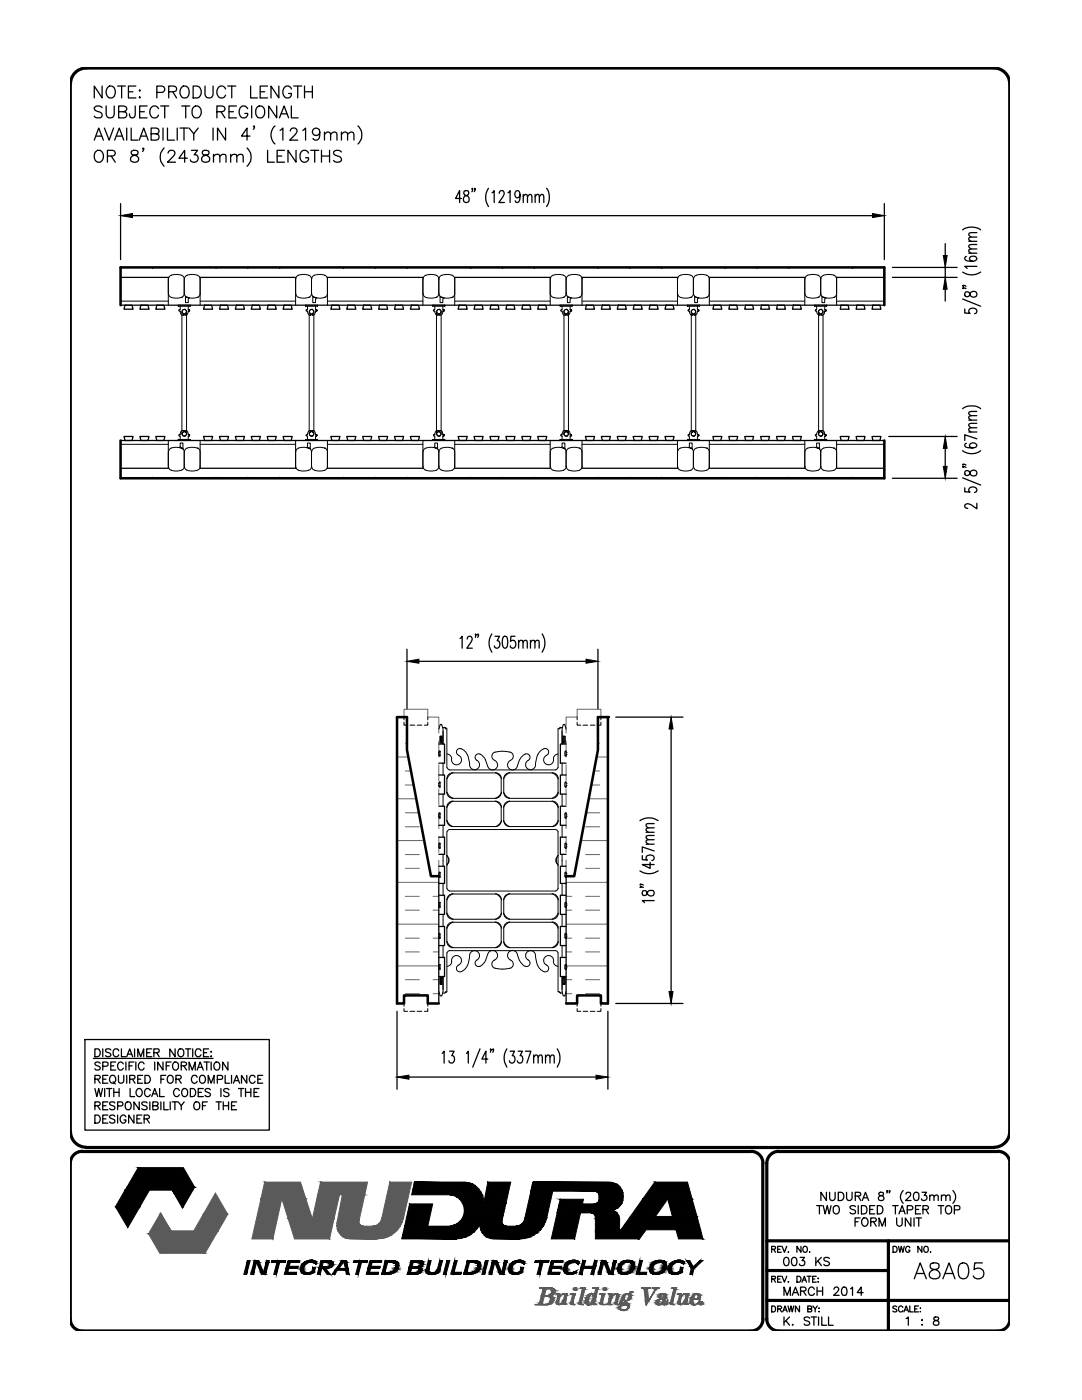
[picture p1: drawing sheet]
<svg xmlns="http://www.w3.org/2000/svg" width="216mm" height="279mm" viewBox="0 0 216 279" stroke-linecap="round" stroke-linejoin="round" font-family="sans-serif">
<!-- layer: TEXT -->
<g fill="none" stroke="#000" stroke-width=".25">
<path d="M20.4 17.2v2.3l-1.6-2.3v2.3M21.6 17.3a.91 .91 0 0 1 1.4 .8 1.04 1.04 0 0 1-.2 1.1 1.04 1.04 0 0 1-1.2 .3 1.43 1.43 0 0 1 0-2.2zM23.5 17.2h1.5M24.3 17.2v2.3M25.6 18.3h.9M27.1 17.2h-1.5v2.3h1.5M27.9 18l.1 .1-.1 .1zM27.9 19.3l.1 .2h-.1zM31.3 18.4h1a.64 .64 0 0 0 .6-.6 .64 .64 0 0 0-.6-.6h-1v2.3M33.7 18.3l1.3-.1a.56 .56 0 0 0 0-.9l-1.3-.1v2.3M34.5 18.3l.7 1.2M36.4 17.3a.89 .89 0 0 1 1.3 .8 1.04 1.04 0 0 1-.2 1.1 1.04 1.04 0 0 1-1.1 .3 1.43 1.43 0 0 1 0-2.2z"/>
<path d="M38.5 17.2h.8a1.26 1.26 0 0 1 .9 1.2 1.26 1.26 0 0 1-.9 1.1h-.8zM40.9 17.2v1.7a.81 .81 0 0 0 .8 .7 .81 .81 0 0 0 .8-.7v-1.7M45 17.8a.89 .89 0 0 0-1-.6 .89 .89 0 0 0-.7 .9 1.08 1.08 0 0 0 .3 1.1 1.08 1.08 0 0 0 1.1 .3l.3-.5M45.4 17.2h1.6M46.2 17.2v2.3M50 17.2v2.3h1.4M51.9 18.3h.9M53.4 17.2h-1.5v2.3h1.5M55.6 17.2v2.3l-1.5-2.3v2.3M58.1 17.8a.87 .87 0 0 0-1-.6 .87 .87 0 0 0-.7 .9 1.07 1.07 0 0 0 .3 1.1 1.07 1.07 0 0 0 1.1 .3l.3-.3v-.5h-.5M58.6 17.2h1.6M59.4 17.2v2.3"/>
<path d="M60.8 18.3h1.5M60.8 17.2v2.3M62.3 17.2v2.3M18.8 28l.9-2.4 .9 2.4M19 30.3a.89 .89 0 0 1 1-.3 .89 .89 0 0 1 .6 .9 1.04 1.04 0 0 1-.2 1.1 1.04 1.04 0 0 1-1.1 .2 1.44 1.44 0 0 1-.3-1.9zM19.1 27.2h1.2M20.4 21.5a.88 .88 0 0 0-.9-.4 .88 .88 0 0 0-.7 .6l.2 .3 1 .4a.58 .58 0 0 1 .4 .6 .58 .58 0 0 1-.6 .5l-.8-.1-.2-.2M20.8 25.6l1 2.4 .9-2.4M21.2 21.2v1.6a.81 .81 0 0 0 .8 .7 .81 .81 0 0 0 .8-.7v-1.6M21.4 31.1h1.1a.65 .65 0 0 0 .5-.6l-.2-.4-.3-.1h-1.1v2.4M22.2 31.1l.8 1.3M22.9 28l.9-2.4 .9 2.4"/>
<path d="M23.2 27.2h1.2M23.7 22.3h1a.64 .64 0 0 0 .6-.7l-.1-.2-.5-.2h-1v2.3h1a.61 .61 0 0 0 .6-.6 .61 .61 0 0 0-.6-.6M25.3 25.6v2.4M26.2 25.6v2.4h1.3M26.3 30.1l-.1 .5a1.4 1.4 0 0 0 1.1 .5 .65 .65 0 0 1 .4 .7 .65 .65 0 0 1-.6 .6 .83 .83 0 0 1-1.1-.5 .97 .97 0 0 1 1.2-1 .48 .48 0 0 0 .2-.8l-.3-.1zM27 21.2v1.8l-.1 .3a.56 .56 0 0 1-.9 0l-.2-.6M27.8 28l.9-2.4 .9 2.4M27.9 22.3h.9M28.1 27.2h1.1M28.7 29.7l-.2 .1v-.1v-.2l.2 .2-.2 .5M29.4 21.2h-1.5v2.3h1.5M30.2 26.7l1.3-.1a.61 .61 0 0 0 0-.9l-1.3-.1v2.4l1.3-.2a.65 .65 0 0 0 .2-.6 .65 .65 0 0 0-.5-.5"/>
<path d="M31.6 21.7a.9 .9 0 0 0-1-.5 .9 .9 0 0 0-.7 .8 1.09 1.09 0 0 0 .3 1.2 1.09 1.09 0 0 0 1.1 .2l.3-.4M32.1 21.2h1.6M32.5 25.6v2.4M32.7 29.5a2.53 2.53 0 0 0 0 3.7M32.9 21.2v2.3M33.4 25.6v2.4h1.4M33.5 30.6l.2-.4 .3-.2h.5a.56 .56 0 0 1 .3 .9l-1.4 1.5h1.6M35.4 25.6v2.4M35.9 25.6h1.6M36.3 21.2h1.6M36.7 25.6v2.4M37.1 21.2v2.3"/>
<path d="M37.4 31.6h-1.7l1.1-1.6v2.4M37.7 25.6l1 1.1v1.3M38.2 30h1.2l-.7 .9a.79 .79 0 0 1 .8 1.1 .79 .79 0 0 1-1.3 .2l-.2-.3M38.7 21.3a1.13 1.13 0 0 1 1.4 .5 1.13 1.13 0 0 1-.2 1.4 .87 .87 0 0 1-1 .3 .87 .87 0 0 1-.6-.9 1.29 1.29 0 0 1 .4-1.3zM39.6 25.6l-.9 1.1M40.5 30.1l-.1 .5a1.4 1.4 0 0 0 1.1 .5 .65 .65 0 0 1 .4 .8 .65 .65 0 0 1-.7 .5 .75 .75 0 0 1-1-.8 1.43 1.43 0 0 1 1.4-.8l.1-.5a.87 .87 0 0 0-1.2-.2zM42.5 25.6v2.4M42.6 31.2a.85 .85 0 0 1 1.1-.3l.2 1.5M42.6 30.8v1.6M43.3 22.3h1a.65 .65 0 0 0 .6-.7l-.2-.3-.4-.1h-1v2.3M43.9 31.2a.83 .83 0 0 1 1.1-.3l.1 1.5M44.1 22.3l.8 1.2"/>
<path d="M45 25.6v2.4l-1.6-2.4v2.4M45.7 22.3h.9M46 31.2a.83 .83 0 0 1 1.2-.3l.1 1.5M46 30.8v1.6M47.2 21.2h-1.5v2.3h1.5M47.3 31.2a.85 .85 0 0 1 1.1-.3l.1 1.5M49.3 29.5a2.44 2.44 0 0 1 0 3.7M49.4 21.7a.87 .87 0 0 0-1-.6 .87 .87 0 0 0-.7 .9 1.06 1.06 0 0 0 .2 1.2 1.06 1.06 0 0 0 1.2 .2l.3-.4v-.4h-.5M49.9 27.2h-1.7l1.1-1.6v2.4M50.2 21.2v2.3M50.8 25.2l-.1 .1-.1-.1h.2l-.2 .6M51.4 21.3a.89 .89 0 0 1 1.4 .7 1.06 1.06 0 0 1-.2 1.2 1.06 1.06 0 0 1-1.2 .2 1.52 1.52 0 0 1 0-2.1z"/>
<path d="M53.4 30v2.4h1.4M54.9 25.1a2.39 2.39 0 0 0 0 3.6M55.2 21.2v2.3l-1.6-2.3v2.3M55.3 31.1h.9M55.8 23.5l.9-2.3 .9 2.3M55.9 26l.5-.4v2.4M56.1 22.7h1.1M56.8 30h-1.5v2.4h1.5M57.9 26.1l.2-.4 .3-.1 .7 .1a.55 .55 0 0 1 .1 .8l-1.4 1.5h1.6M58.1 21.2v2.3h1.4M59.1 30v2.4l-1.6-2.4v2.4M60.4 26l.6-.4v2.4"/>
<path d="M61.6 30.6a.87 .87 0 0 0-1-.6 .87 .87 0 0 0-.7 .9 1.08 1.08 0 0 0 1.1 1.5 .81 .81 0 0 0 .6-.9h-.6M62 30h1.6M62.8 30v2.4M63.8 26.4a.75 .75 0 0 1-1.1 .5 .75 .75 0 0 1-.2-1.2 .75 .75 0 0 1 1.2 .2 2.29 2.29 0 0 1-.2 1.9 .69 .69 0 0 1-1-.2M64.1 31.1h1.7M64.1 30v2.4M64.7 26.8l.6-.4 .5 .1 .2 1.5M64.7 26.4v1.6M65.8 30v2.4M66 26.8l.6-.4 .5 .1 .1 1.5M68.1 26.8l.6-.4 .6 .1 .1 1.5M68.1 30.3a.88 .88 0 0 0-.8-.3 .88 .88 0 0 0-.7 .6l.2 .3 .9 .3a.61 .61 0 0 1 .2 1 1.05 1.05 0 0 1-1.3-.2"/>
<path d="M68.1 26.4v1.6M69.4 26.8l.5-.4 .6 .1 .1 1.5M71.4 25.1a2.48 2.48 0 0 1 0 3.6M92.1 39.6h-1.2l.8-1.6v2.4M92.6 38.1a.69 .69 0 0 0 .1 .8 .69 .69 0 0 0 .7 .2 .67 .67 0 0 1 .2 1 .67 .67 0 0 1-1 .1 .87 .87 0 0 1 .7-1.3 .48 .48 0 0 0 .2-.4 .48 .48 0 0 0-.3-.5zM94.3 37.7h-.1v-.1v.7M94.8 37.7h-.2l.1-.1 .1 .1-.2 .6M97.5 37.6a3.2 3.2 0 0 0 0 3.6M98.2 38.5l.4-.5v2.4M99.6 38.6v-.1a.53 .53 0 0 1 .8-.4 .53 .53 0 0 1 .1 .8l-1 1.5h1.1M101.4 38.5l.4-.5v2.4M103.8 38.8l-.3 .6a.7 .7 0 0 1-.8-.5 .7 .7 0 0 1 .5-.9l.3 .1a2.14 2.14 0 0 1 0 2.2l-.4 .1-.3-.3"/>
<path d="M104.4 39.3l.4-.5 .4 .1 .1 1.5M104.4 38.8v1.6M105.3 39.3l.4-.5 .4 .1v1.5M106.8 39.3l.4-.5 .4 .1v1.5M106.8 38.8v1.6M107.6 39.3l.4-.5 .4 .1 .1 1.5M109.1 37.6a3.2 3.2 0 0 1 0 3.6M24.1 40.6v11.2M26.4 43h147.7M176.5 40.6v11.2M178.1 53.4h12.9M178.1 55.4h12.9"/>
<path d="M188.6 48.6v2.4M188.6 53.4v2M188.6 57.7v2.4M192.1 54.3a3.2 3.2 0 0 0 3.6 0M192.1 45.9a3.2 3.2 0 0 1 3.6 0M192.1 59.7l3.6 1.4M192.2 57.5h.1l-.1 .1v-.1l.6 .1M192.2 57l.1 .1h-.1v-.1l.6 .1M192.6 58.3a.52 .52 0 0 0-.1 .6 .52 .52 0 0 0 .6 .3l.3-.2a.74 .74 0 0 1 .7-.8 .74 .74 0 0 1 .8 .7 .78 .78 0 0 1-.9 .4 .78 .78 0 0 1-.6-.8 .56 .56 0 0 0-.8-.2zM192.8 51.2l-.2 .1-.1 .4a1.98 1.98 0 0 0 2.3 .2l.1-.2a.77 .77 0 0 0-.7-.6 .77 .77 0 0 0-.8 .6l.4 .4h.3M193.3 50.5h1.6M193.3 48.2h1.6"/>
<path d="M194.9 53.2h-2.4l.5 .4M194.9 49.7l-1.5 .1-.1 .4 .5 .3M194.9 48.8l-1.5 .1-.1 .4 .5 .4M194.9 47.3l-1.5 .1-.1 .4 .5 .4M194.9 46.4l-1.5 .1-.1 .4 .5 .4M36.8 61.8h.1M62.2 61.8h.1M87.6 61.8h.1M113 61.8h.1M138.4 61.8h.1M163.8 61.8h.1M192.5 61.7v.8l1.1 .1a.54 .54 0 0 1-.3-.6 .54 .54 0 0 1 .3-.4 .74 .74 0 0 1 1 0 .74 .74 0 0 1 .2 .9l-.3 .1"/>
<path d="M36.8 87h.1M62.2 87h.1M87.6 87h.1M113 87h.1M138.4 87h.1M163.8 87h.1M177.3 87.1h13.7M178.1 95.4h12.9M188.6 89.5v3.6M192.1 89.9a2.99 2.99 0 0 0 3.6 0M192.1 81.6a3.2 3.2 0 0 1 3.6 0M192.1 95.4l3.6 1.4"/>
<path d="M192.2 93.1l.1 .1-.1 .1v-.2l.6 .2M192.2 92.7h.1l-.1 .1v-.1l.6 .1M192.5 97.4v.8h1.1a.5 .5 0 0 1-.3-.5 .5 .5 0 0 1 .3-.4 .74 .74 0 0 1 1 0 .74 .74 0 0 1 .2 .9l-.3 .1M192.6 94a.52 .52 0 0 0-.1 .6 .52 .52 0 0 0 .6 .3l.3-.3a.74 .74 0 0 1 .7-.8 .74 .74 0 0 1 .8 .8 .78 .78 0 0 1-.9 .4 .78 .78 0 0 1-.6-.8 .56 .56 0 0 0-.8-.2zM192.8 88.5h-.2l-.1 .4a1.46 1.46 0 0 0 1.6 .5l.5-.1 .3-.4a.77 .77 0 0 0-.7-.5 .77 .77 0 0 0-.8 .5l.2 .3 .5 .2M193.3 86.2h1.6M193.3 83.8h1.6M194.9 87.6l-2.4-.8v1.1M194.9 85.4l-1.5 .1-.1 .3 .5 .4M194.9 84.5l-1.5 .1-.1 .3 .5 .5M194.9 83h-1.5l-.1 .5 .5 .3M194.9 82.1l-1.5 .1-.1 .4 .5 .4"/>
<path d="M194.9 100.4v1.1l-1.5-.9a.51 .51 0 0 0-.8 .1 .51 .51 0 0 0 .4 .8h.1M81.2 129.6v11.9M83.6 132h33.3M91.8 127.4l.4-.4v2.4M93.2 127.5v-.1a.53 .53 0 0 1 .8-.4 .53 .53 0 0 1 .1 .9l-1 1.5h1.1M95 126.6l-.1 .1v-.2l.1 .4-.2 .3M95.5 126.6h-.2l.1-.1 .1 .1-.2 .6M98.1 126.5a3.3 3.3 0 0 0 0 3.7M98.8 127h.9l-.5 .9a.75 .75 0 0 1 .6 .8 .75 .75 0 0 1-.8 .7l-.3-.3v-.2M100.5 127.1l.4-.1a1.2 1.2 0 0 1 .4 1.3l-.2 .9-.4 .2a1.96 1.96 0 0 1-.2-2.3zM102.8 127h-.8l-.1 1a.57 .57 0 0 1 .9 .1 .73 .73 0 0 1 0 .9 .73 .73 0 0 1-.8 .2l-.2-.3M103.5 128.2l.4-.4 .4 .1 .1 1.5"/>
<path d="M103.5 127.8v1.6M104.4 128.2l.3-.4 .4 .1 .1 1.5M105.8 128.2l.5-.4 .4 .1v1.5M105.8 127.8v1.6M106.7 128.2l.4-.4 .4 .1 .1 1.5M108.2 126.5a3.3 3.3 0 0 1 0 3.7M119.3 129.6v11.9M122.9 143.1h13.4M133.9 145.5v52.4M127.7 173.8a3.3 3.3 0 0 0 3.6 0M127.7 163.8a3.3 3.3 0 0 1 3.6 0M127.8 177l.1 .1h-.2l.3-.1 .4 .1"/>
<path d="M127.8 176.5v.1h-.1l.1-.1 .6 .1M128.2 170.8v.8h1a.5 .5 0 0 1-.3-.5 .5 .5 0 0 1 .4-.4l.3-.1a.71 .71 0 0 1 .9 .8l-.4 .3M128.2 177.8a.54 .54 0 0 0 0 .6 .54 .54 0 0 0 .5 .3l.3-.2a.8 .8 0 0 1 .6-.8 .8 .8 0 0 1 .9 .4 .75 .75 0 0 1-.8 .8 .75 .75 0 0 1-.7-.9 .56 .56 0 0 0-.8-.2zM128.9 168.5h1.6M128.9 166.1h1.6M129.7 172.1v1.2l-1.5-.8h2.3M130.5 179.7h-2.3l.4 .5M130.5 169.8l-2.3-.8v1.1M130.5 167.6l-1.5 .1-.1 .4 .5 .4M130.5 166.7l-1.5 .1-.1 .4 .5 .4M130.5 165.2l-1.5 .1-.1 .4 .5 .4M130.5 164.4h-1.5l-.1 .4 .5 .4"/>
<path d="M16.9 207.5h36.8v18h-36.8zM18.6 211.2h23.9M18.9 209.3h.5a.82 .82 0 0 1 .6 .8 .82 .82 0 0 1-.6 .8h-.5zM18.9 215.4l.9-.1 .2-.3-.1-.3-1-.1v1.6M18.9 217.2l.4 1.6 .4-1.6 .4 1.6 .4-1.6M19.4 215.4l.6 .8M20 212.2a.59 .59 0 0 0-.6-.3 .59 .59 0 0 0-.5 .4l.2 .2 .8 .4 .1 .4a.65 .65 0 0 1-1.1 0M20.5 212.8l.9-.1 .1-.6-.3-.2h-.7v1.7M20.5 209.3v1.6M20.5 215.4h.6M20.9 217.2v1.6M21.3 217.2h1"/>
<path d="M21.5 214.6h-1v1.6h1M21.5 219.9h-1v1.6h1M21.8 217.2v1.6M22 214.8l.2-.1a.77 .77 0 0 1 .9 .3 .77 .77 0 0 1-.2 1 .59 .59 0 0 1-.6 .2 .59 .59 0 0 1-.4-.6zM22.1 209.5l-.4-.2-.5 .1-.1 .1 .1 .4 .8 .4 .1 .4a.73 .73 0 0 1-1 0M22.1 212.7h.6M22.6 215.9l.4 .5M22.7 217.2v1.6M22.7 218h1.1M23.1 211.9h-1v1.7h1M23.6 214.6v1.1a.53 .53 0 0 0 .6 .5 .53 .53 0 0 0 .5-.5v-1.1M23.7 209.7a.56 .56 0 0 0-.7-.4 .56 .56 0 0 0-.4 .6 .69 .69 0 0 0 .7 1l.4-.4"/>
<path d="M23.8 217.2v1.6M24.2 209.3v1.6h.9M24.6 212.3a.59 .59 0 0 0-.7-.4 .59 .59 0 0 0-.4 .6v.4a.59 .59 0 0 0 .4 .7 .59 .59 0 0 0 .7-.4M25.1 211.9v1.7M25.3 210.9l.6-1.6 .6 1.6M25.3 214.6v1.6M25.5 210.4h.8M25.8 212.7h.5M25.9 215.4l.9-.1 .1-.3-.1-.3-.9-.1v1.6M26 217.2v1.6h.9M26.4 215.4l.5 .8M26.7 211.9h-.9v1.7"/>
<path d="M26.9 209.3v1.6M27.1 211.9v1.7M27.3 217.5l.2-.2a.75 .75 0 0 1 .9 .4 .75 .75 0 0 1-.2 .9l-.1 .2a.76 .76 0 0 1-.9-.4 .76 .76 0 0 1 .1-.9zM27.5 210.9v-1.6l.6 1.6 .6-1.6v1.6M27.5 215.4h.6M27.8 219.9v1.6l-1.1-1.6v1.6M28.5 214.6h-1v1.6h1M28.8 212.3a.59 .59 0 0 0-.7-.4 .59 .59 0 0 0-.5 .6v.4a.59 .59 0 0 0 .5 .7 .59 .59 0 0 0 .7-.4M28.9 214.6h.5a.82 .82 0 0 1 .6 .8 .82 .82 0 0 1-.6 .8h-.5zM29.3 210.1h.6M29.9 219.9v1.6M30 217.6a.59 .59 0 0 0-.7-.4 .59 .59 0 0 0-.5 .6v.4a.59 .59 0 0 0 .5 .7 .59 .59 0 0 0 .7-.4"/>
<path d="M30.3 209.3h-1v1.6h1M30.3 218.8l.6-1.6 .6 1.6M30.5 218.3h.8M30.7 210.1l.9-.1 .1-.5-1-.2v1.6M30.9 211.9v1.7M31.3 210.1l.5 .8M31.8 217.2v1.6h1M32.1 215.4h.6M32.1 219.9v1.6M32.5 211.9v1.7l-1-1.7v1.7M32.7 219.9v1.6h.9M33.1 214.6h-1v1.6"/>
<path d="M33.2 212.7h.6M33.5 214.8l.2-.1a.8 .8 0 0 1 .9 .5 .8 .8 0 0 1-.5 1 .84 .84 0 0 1-.7-.5 .84 .84 0 0 1 .1-.9zM34 219.9v1.6M34.1 211.9h-.9v1.7M34.3 219.9h1.1M34.7 212a.78 .78 0 0 1 1 .5 .78 .78 0 0 1-.4 1 .76 .76 0 0 1-.9-.4 .76 .76 0 0 1 .2-.9zM34.9 219.9v1.6M34.9 209.3v1.6l-1-1.6v1.6M35.1 215.4l.9-.1 .2-.3-.1-.3-1-.1v1.6M35.6 219.9l.6 .8v.8M35.6 209.5l.2-.1a.8 .8 0 0 1 .9 .5 .8 .8 0 0 1-.4 1 .84 .84 0 0 1-.8-.5 .84 .84 0 0 1 .1-.9zM35.6 215.4l.6 .8"/>
<path d="M35.8 217.6a.59 .59 0 0 0-.7-.4 .59 .59 0 0 0-.5 .6v.4a.59 .59 0 0 0 .5 .6 .59 .59 0 0 0 .7-.3M36.2 212.7l.9-.1 .1-.4-.4-.3h-.6v1.7M36.4 217.5l.1-.2a.78 .78 0 0 1 1 .5 .78 .78 0 0 1-.4 1 .76 .76 0 0 1-.8-.4 .76 .76 0 0 1 .1-.9zM36.7 212.7l.5 .9M36.8 219.9l-.6 .8M37 209.3h1.1M37.5 209.3v1.6M37.7 213.6v-1.7l.7 1.7 .6-1.7v1.7M38 217.2h.5a.85 .85 0 0 1 .6 .8 .85 .85 0 0 1-.6 .8h-.5zM38.5 209.3v1.6M39.3 213.6l.6-1.7 .7 1.7M39.3 215a.59 .59 0 0 0-.6-.4 .59 .59 0 0 0-.5 .6v.4a.59 .59 0 0 0 .5 .6 .59 .59 0 0 0 .6-.4"/>
<path d="M39.6 213h.7M39.6 218h.6M39.9 214.8l.2-.1a.78 .78 0 0 1 .9 .3 .78 .78 0 0 1-.1 1l-.3 .2a.81 .81 0 0 1-.8-.5 .81 .81 0 0 1 .1-.9zM40.1 209.7a.59 .59 0 0 0-.7-.4 .59 .59 0 0 0-.4 .6v.4a.59 .59 0 0 0 .4 .6 .59 .59 0 0 0 .7-.4M40.6 217.2h-1v1.6h1M40.6 210.1h.6M40.7 211.9h1.1M41.2 211.9v1.7M41.4 219.9h-1v1.6M41.5 216.2v-1.6l.6 1.6 .6-1.6v1.6M41.6 209.3h-1v1.6h1M42 217.5a.59 .59 0 0 0-.6-.3 .59 .59 0 0 0-.5 .4l.1 .2 .9 .4a.41 .41 0 0 1-.3 .6h-.3l-.4-.2"/>
<path d="M42.1 209.9h.1zM42.1 210.8h.1zM42.1 211.9v1.7M43 212a.76 .76 0 0 1 .9 .4 .76 .76 0 0 1-.2 .9 .57 .57 0 0 1-.6 .2 .57 .57 0 0 1-.4-.6 .79 .79 0 0 1 .3-.9zM43.1 219.9h1.1M43.4 215.4h.6a.4 .4 0 0 0 .4-.4 .4 .4 0 0 0-.4-.4h-.6v1.6M43.7 219.9v1.6M44.1 217.2v1.6M44.5 219.9v1.6M44.9 214.6v1.6h.9M45.5 211.9v1.7l-1.1-1.7v1.7M45.6 219.9v1.6"/>
<path d="M45.7 217.5a.59 .59 0 0 0-.6-.3 .59 .59 0 0 0-.5 .4l.2 .2 .8 .4 .1 .4a.65 .65 0 0 1-1.1 0M46.2 214.6v1.6M46.6 216.2l.6-1.6 .6 1.6M46.8 215.7h.8M47.2 219.9h-1v1.6h1M47.6 217.2h1.1M48.1 217.2v1.6M49 218h1.1M49 217.2v1.6M49.2 214.6v1.6l-1-1.6v1.6M50.1 217.2v1.6M50.7 218h.6"/>
<path d="M50.9 215a.59 .59 0 0 0-.7-.4 .59 .59 0 0 0-.4 .6v.4a.59 .59 0 0 0 .4 .6 .59 .59 0 0 0 .7-.4M51.4 215.4h.6M51.7 217.2h-1v1.6h1M52.4 214.6h-1v1.6h1M79.2 201.8v15.6M81.6 215h37.3M88.2 210.2l.4-.4v2.4M89.7 209.8h.9l-.5 .9a.75 .75 0 0 1 .6 .8 .75 .75 0 0 1-.7 .7l-.4-.3v-.2M93.1 210.2l.3-.4v2.4M95.8 209.3l-1.5 3.7M97.3 211.4h-1.1l.8-1.6v2.4M98 209.5h-.1v-.2l.1 .4-.2 .3"/>
<path d="M98.5 209.5h-.2l.1-.2 .1 .2-.2 .5M101.1 209.3a3.2 3.2 0 0 0 0 3.7M101.8 209.8h.9l-.5 .9a.75 .75 0 0 1 .6 .8 .75 .75 0 0 1-.8 .7l-.3-.3v-.2M103.4 209.8h.8l-.4 .9h.2a.84 .84 0 0 1 .3 .9 .84 .84 0 0 1-.7 .6l-.4-.5M104.8 209.8h1.1l-.8 2.4M106.5 211l.4-.4 .4 .1 .1 1.5M106.5 210.6v1.6M107.4 211l.4-.4 .3 .1 .1 1.5M108.9 211l.4-.4 .4 .1v1.5M108.9 210.6v1.6M109.7 211l.4-.4 .4 .1 .1 1.5M111.2 209.3a3.2 3.2 0 0 1 0 3.7"/>
<path d="M121.3 201.8v15.6M122.9 200.3h13.4M18.9 220.7l.9-.1 .2-.3-.1-.3-1-.1v1.6M18.9 222.5h.5a.85 .85 0 0 1 .6 .8 .85 .85 0 0 1-.6 .8h-.5zM19.4 220.7l.6 .8M20.5 220.7h.6M20.5 223.3h.6M21.5 222.5h-1v1.6h1M22.9 220.1l-.3-.2h-.6l-.1 .2 .1 .4 .9 .4v.4a.71 .71 0 0 1-1 0M22.9 222.8a.59 .59 0 0 0-.6-.3 .59 .59 0 0 0-.4 .4v.2l1 .4a.41 .41 0 0 1-.3 .6h-.4l-.3-.2M23.5 220.7h.6a.4 .4 0 0 0 .4-.4 .4 .4 0 0 0-.4-.4h-.6v1.6M23.5 222.5v1.6"/>
<path d="M25.1 220.1l.2-.2a.78 .78 0 0 1 .9 .4 .78 .78 0 0 1-.2 1l-.2 .2a.81 .81 0 0 1-.8-.5 .81 .81 0 0 1 .1-.9zM25.1 222.9a.59 .59 0 0 0-.6-.4 .59 .59 0 0 0-.5 .6v.4a.58 .58 0 0 0 .5 .7 .58 .58 0 0 0 .6-.7h-.4M26.7 222.5v1.6l-1-1.6v1.6M27.3 223.3h.6M28.3 222.5h-1v1.6h1M28.8 223.3l.8-.1 .2-.4-.4-.3h-.6v1.6M29.3 223.3l.5 .8M29.4 220.1l-.4-.2h-.5l-.2 .2 .2 .4 .7 .3 .2 .5a.73 .73 0 0 1-1.1 0M30.5 220.7l.9-.1 .2-.3-.2-.4h-.9v1.6h.7l.4-.3a.39 .39 0 0 0-.4-.5M38.8 220.1l.2-.2a.8 .8 0 0 1 .9 .6 .8 .8 0 0 1-.5 1 .84 .84 0 0 1-.7-.5 .84 .84 0 0 1 .1-.9zM40.4 220.7h.6M44.5 220.7h1.1"/>
<path d="M46.2 220.7h.6"/>
</g>
<path d="M24.1 43l2.3-.4v.8zM174.1 42.6l2.4 .4-2.4 .4zM188.2 51h.8l-.4 2.4zM188.6 55.4l.4 2.3h-.8zM188.6 87.1l.4 2.4h-.8zM188.2 93.1h.8l-.4 2.3zM81.2 132l2.4-.4v.8zM116.9 131.6l2.4 .4-2.4 .4zM133.9 143.1l.4 2.4h-.8zM133.5 197.9h.8l-.4 2.4zM79.2 215l2.4-.4v.8zM118.9 214.6l2.4 .4-2.4 .4z" fill="#000" stroke="#000" stroke-width=".2"/>
<!-- layer: LINE9 -->
<g fill="none" stroke="#000" stroke-width=".2">
<path d="M30.3 53.4h.2l-.1 .2zM33.6 55.4v5.5M33.6 58.6a.78 .78 0 0 0 .6 .7M34.1 54.9l.9-.1h.8a.92 .92 0 0 1 1 .9M34.2 54.9a.78 .78 0 0 0-.6 .8M36.2 59.3h.1M36.8 55.7v2.9a1.1 1.1 0 0 1-1.4 .9l-1.3-.2M36.8 58.6a.78 .78 0 0 0 .5 .7l-.3-.2M37 59.1l.1 .2M37 59.3v1.1h.6v-.7M37.3 59.3h.1M37.3 54.9a.78 .78 0 0 0-.5 .8"/>
<path d="M39.4 54.9l-.8-.1-1.3 .1M39.4 59.3l-.8 .2-1.3-.2 .5 .2-.2 .2M39.4 59.3h.1M39.4 54.9a.78 .78 0 0 1 .5 .8M39.9 58.6a.78 .78 0 0 1-.5 .7M39.9 55.4v5.5M43 53.4h.2l-.1 .2zM49.4 53.4h.1v.2zM55.7 53.4h.2l-.1 .2zM59 55.4v5.5M59 58.6a.78 .78 0 0 0 .6 .7M59.5 54.9l.9-.1h.8a.92 .92 0 0 1 1 .9"/>
<path d="M59.6 54.9a.78 .78 0 0 0-.6 .8M61.6 59.3h.1M62.2 55.7v2.9a1.1 1.1 0 0 1-1.4 .9l-1.3-.2M62.2 58.6a.78 .78 0 0 0 .5 .7M62.4 59.1l.1 .2M62.4 59.1l.3 .2M62.4 59.3v1.1h.6v-.7M62.7 59.3h.1M62.8 59.3l.4 .2M63.2 59.5l-.2 .2M64.8 59.3h.1M65.3 58.6v.2a2.1 2.1 0 0 1-2.5 .5"/>
<path d="M65.3 55.7v-.3a2.13 2.13 0 0 0-2.8-.4l-.3 .7M65.3 55.4v5.5M68.4 53.4h.2l-.1 .2zM74.8 53.4h.1v.2zM81.1 53.4h.2l-.1 .2zM84.4 55.4v5.5M84.4 58.6a.78 .78 0 0 0 .6 .7M85 54.9a.78 .78 0 0 0-.6 .8M85 59.3l1.2 .2 .8-.2M87 59.3h.1M87 54.9a.78 .78 0 0 1 .6 .8M87 54.9l-.8-.1-1.2 .1"/>
<path d="M87.6 55.7v2.9a.78 .78 0 0 1-.6 .7M87.6 58.6a.78 .78 0 0 0 .5 .7M87.8 59.1l.1 .2M87.8 59.1l.3 .2M87.8 59.3v1.1h.6v-.7M88.1 59.3h.1M88.2 59.3l1.2 .2 .8-.2M88.2 59.3l.4 .2-.2 .2M90.2 59.3h.1M90.2 54.9a.78 .78 0 0 1 .5 .8M90.2 54.9l-.8-.1h-.8a.92 .92 0 0 0-1 .9M90.7 55.4v5.5"/>
<path d="M90.7 58.6a.78 .78 0 0 1-.5 .7M93.8 53.4h.2l-.1 .2zM100.2 53.4h.1v.2zM106.5 53.4h.2l-.1 .2zM109.8 55.4v5.5M109.8 58.6a.78 .78 0 0 0 .6 .7M110.4 54.9a.78 .78 0 0 0-.6 .8M110.4 54.9a2.1 2.1 0 0 1 2.5 .5l.1 .3M112.4 59.3h.1M113 55.7l-.1 3.1a2.1 2.1 0 0 1-2.5 .5M113 58.6a.78 .78 0 0 0 .5 .7M113.2 59.1l.1 .2"/>
<path d="M113.2 59.1l.3 .2M113.2 59.3v1.1h.6v-.8l.2-.1-.4-.2M113.5 59.3h.1M113.6 59.3l1.2 .2 .8-.2M115.6 59.3h.1M115.6 54.9a.78 .78 0 0 1 .5 .8M115.6 54.9l-.8-.1h-.8a.92 .92 0 0 0-1 .9M116.1 58.6a.78 .78 0 0 1-.5 .7M116.1 55.4v5.5M119.2 53.4h.2l-.1 .2zM125.6 53.4h.1v.2zM131.9 53.4h.2l-.1 .2z"/>
<path d="M135.2 55.4v5.5M135.2 58.6a1.1 1.1 0 0 0 1.4 .9h.4a1.08 1.08 0 0 0 1.4-.9M137.8 59.3h.1M138.4 55.7v2.9M138.4 58.6a.78 .78 0 0 0 .5 .7l-.3-.2M138.6 59.1l.1 .2M138.6 59.3v1.1h.6v-.7M138.9 59.3h.1M138.9 54.9a.78 .78 0 0 0-.5 .8l-.1-.3a2.13 2.13 0 0 0-2.8-.4l-.3 .7M141 59.3h.1M141 54.9a.78 .78 0 0 1 .5 .8M141 54.9l-.8-.1-1.2 .1"/>
<path d="M141 59.3l-.8 .2-1.2-.2 .4 .2-.2 .2M141.5 58.6a.78 .78 0 0 1-.5 .7M141.5 55.4v5.5M144.6 53.4h.2l-.1 .2zM151 53.4h.1v.2zM157.3 53.4h.2l-.1 .2zM160.6 55.4v5.5M160.6 58.6a1.1 1.1 0 0 0 1.4 .9l1.2-.2M163.2 59.3h.1M163.2 54.9a.78 .78 0 0 1 .6 .8M163.2 54.9l-.8-.1h-.8a.92 .92 0 0 0-1 .9M163.8 55.7v2.9a.78 .78 0 0 1-.6 .7"/>
<path d="M163.8 58.6a.78 .78 0 0 0 .5 .7l-.3-.2M164 59.1l.1 .2M164 59.3v1.1h.6v-.7M164.3 59.3h.1M164.3 54.9a.78 .78 0 0 0-.5 .8M164.4 54.9a2.1 2.1 0 0 1 2.5 .5v.3M166.4 59.3h.1M166.9 58.6v.2a2.1 2.1 0 0 1-2.5 .5l.4 .2-.2 .2M166.9 55.4v5.5M170 53.4h.2l-.1 .2zM24.1 60.1h9.5M35.6 60.9v.2z"/>
<path d="M35.6 61.1h2.3M35.6 60.9h2.3M36 62.2v.4l.3 .3M36 62.2h.1M36 61.1v.7l-.3 .1 .3 .3M36.3 62.2v24.4M36.3 62.9h.1M36.3 62.9h.3M36.6 62.6a.44 .44 0 0 1-.2-.7 .44 .44 0 0 1 .7 0 .44 .44 0 0 1-.2 .7M36.6 62.6h.1M36.6 62.9h.1M36.6 62.8h.1"/>
<path d="M36.6 62.6v.2M36.9 62.6h.1M36.9 62.8v.1M36.9 62.6v.3M37.2 62.2v24.4M37.6 62.1h.1h-.1M37.6 62.2l-.1 .2a.51 .51 0 0 1-.6 .5M37.6 62.2h.1M37.6 61.1v.7h.1M37.6 62.1v.1M37.7 61.8l.2 .2-.1 .1 .1-.1zM37.9 60.9h.1"/>
<path d="M37.9 60.9v.2zM39.9 60.1h19.1M61 60.9v.2zM61 61.1h2.3M61 60.9h2.3M61.4 62.2l.3 .7M61.4 62.2h.1M61.4 61.1v.7l-.3 .1 .3 .3M61.7 62.2v24.4M61.7 62.9h.1M61.7 62.9h.3M62 62.6a.44 .44 0 0 1-.2-.7 .44 .44 0 0 1 .7 0 .44 .44 0 0 1-.2 .7"/>
<path d="M62 62.6h.1M62 62.9h.1M62 62.8h.1M62 62.6v.2M62.3 62.6h.1M62.3 62.8v.1M62.3 62.6v.3M62.6 62.2v24.4M63 62.1h.1h-.1M63 62.2l-.1 .2a.51 .51 0 0 1-.6 .5M63 62.2h.1M63 61.1v.7h.1"/>
<path d="M63 62.1v.1M63.1 61.8l.2 .1-.1 .2 .1-.2zM63.3 60.9h.1M63.3 60.9v.2zM65.3 60.1h19.1M86.4 60.9v.2zM86.4 61.1h2.3M86.4 60.9h2.3M86.8 62.2l.3 .7M86.8 62.2h.1M86.8 61.1v.7l-.3 .2 .3 .2M87.1 62.2v24.4"/>
<path d="M87.1 62.9h.1M87.1 62.9h.3M87.4 62.6a.44 .44 0 0 1-.2-.7 .44 .44 0 0 1 .7 0 .44 .44 0 0 1-.2 .7M87.4 62.6h.1M87.4 62.9h.1M87.4 62.8h.1M87.4 62.6v.2M87.7 62.6h.1M87.7 62.8v.1M87.7 62.6v.3M88 62.2v24.4M88.4 62.1h.1h-.1"/>
<path d="M88.4 62.2l-.1 .2a.51 .51 0 0 1-.6 .5M88.4 62.2h.1M88.4 61.1v.7h.1M88.4 62.1v.1M88.5 61.8l.2 .1-.1 .2 .1-.2zM88.7 60.9h.1M88.7 60.9v.2zM90.7 60.1h19.1M111.8 60.9v.2zM111.8 61.1h2.3M111.8 60.9h2.3M112.2 62.2l.3 .7"/>
<path d="M112.2 62.2h.1M112.2 61.1v.7l-.3 .2 .3 .2M112.5 62.9h.1M112.5 62.2v24.4M112.5 62.9h.3M112.8 62.6a.44 .44 0 0 1-.2-.7 .44 .44 0 0 1 .7 0 .44 .44 0 0 1-.2 .7M112.8 62.6h.1M112.8 62.9h.1M112.8 62.8h.1M112.8 62.6v.2M113.1 62.6h.1M113.1 62.8v.1"/>
<path d="M113.1 62.6v.3M113.4 62.2v24.4M113.8 62.1h.1h-.1M113.8 62.2l-.1 .2a.51 .51 0 0 1-.6 .5M113.8 62.2h.1M113.8 61.1v.7h.1M113.8 62.1v.1M113.9 61.8l.2 .1-.1 .2 .1-.2zM114.1 60.9h.1M114.1 60.9v.2zM116.1 60.1h19.1M137.2 60.9v.2z"/>
<path d="M137.2 61.1h2.3M137.2 60.9h2.3M137.6 62.2l.3 .7M137.6 62.2h.1M137.6 61.1v.7l-.3 .2 .3 .2M137.9 62.9h.1M137.9 62.2v24.4M137.9 62.9h.3M138.2 62.6a.44 .44 0 0 1-.2-.7 .44 .44 0 0 1 .7 0 .44 .44 0 0 1-.2 .7M138.2 62.6h.1M138.2 62.9h.1M138.2 62.8h.1"/>
<path d="M138.2 62.6v.2M138.5 62.6h.1M138.5 62.8v.1M138.5 62.6v.3M138.8 62.2v24.4M139.2 62.1h.1h-.1M139.2 62.2l-.1 .2a.51 .51 0 0 1-.6 .5M139.2 62.2h.1M139.2 61.1v.7h.1M139.2 62.1v.1M139.3 61.8l.2 .1-.1 .2 .1-.2zM139.5 60.9h.1"/>
<path d="M139.5 60.9v.2zM141.5 60.1h19.1M162.6 60.9v.2zM162.6 61.1h2.3M162.6 60.9h2.3M163 62.2l.3 .7M163 62.2h.1M163 61.1v.7l-.3 .2 .3 .2M163.3 62.9h.1M163.3 62.2v24.4M163.3 62.9h.3M163.6 62.6a.44 .44 0 0 1-.2-.7 .44 .44 0 0 1 .7 0 .44 .44 0 0 1-.2 .7"/>
<path d="M163.6 62.6h.1M163.6 62.9h.1M163.6 62.8h.1M163.6 62.6v.2M163.9 62.6h.1M163.9 62.8v.1M163.9 62.6v.3M164.2 62.2v24.4M164.6 62.1h.1h-.1M164.6 62.2l-.1 .2a.51 .51 0 0 1-.6 .5M164.6 62.2h.1M164.6 61.1v.7h.1"/>
<path d="M164.6 62.1v.1M164.7 61.8l.2 .1-.1 .2 .1-.2zM164.9 60.9h.1M164.9 60.9v.2zM166.9 60.1h9.6M24.1 88.7h9.5M30.4 95.2l.1 .2h-.2zM33.6 87.9v5.6M33.6 93.1a.78 .78 0 0 0 .6 .7M34.2 89.4a.78 .78 0 0 0-.6 .8M35.6 87.7v.2zM35.6 87.7h2.3"/>
<path d="M35.6 87.9h2.3M36 86.6h.1M36 86.6v.1l-.3 .1v.2h.3v.7M36.2 89.4l-.8-.1-1.3 .1M36.2 89.4l-.5-.1 .2-.1 .1-.8h.5v1.1M36.2 89.4h.1M36.2 89.4a.78 .78 0 0 1 .6 .8v2.9M36.2 89.4l.4 .2-.1-.1M36.3 85.9l-.3 .3v.4M36.3 85.9h.1M36.3 85.9h.3M36.6 86.2a.42 .42 0 0 0-.2 .7 .42 .42 0 0 0 .7 0 .42 .42 0 0 0-.2-.7"/>
<path d="M36.6 86.2h.1M36.6 85.9h.1M36.6 86h.1M36.6 86v.2M36.8 93.1a1.1 1.1 0 0 1-1.4 .9l-1.3-.2M36.8 93.1a.78 .78 0 0 0 .5 .7M36.9 85.9a.59 .59 0 0 1 .7 .7M36.9 86.2h.1M36.9 85.9v.1M36.9 85.9v.3M37.3 93.8l1.3 .2 .8-.2M37.3 89.4a.78 .78 0 0 0-.5 .8"/>
<path d="M37.6 86.7h.1h-.1M37.6 86.6h.1M37.6 86.6v.1M37.7 86.7l.2 .2-.2 .1 .2-.1zM37.7 87h-.1v.7M37.9 87.9h.1M37.9 87.7v.2zM39.4 89.4l-.8-.1-1.3 .1M39.4 89.4h.1M39.4 89.4a.78 .78 0 0 1 .5 .8M39.9 93.1a.78 .78 0 0 1-.5 .7M39.9 87.9v5.6"/>
<path d="M39.9 88.7h19.1M43.1 95.2l.1 .2h-.2zM49.5 95.2v.2h-.1zM55.8 95.2l.1 .2h-.2zM59 87.9v5.6M59 93.1a.78 .78 0 0 0 .6 .7M59.6 89.4a.78 .78 0 0 0-.6 .8M61 87.7v.2zM61 87.7h2.3M61 87.9h2.3M61.1 89.3l.5 .1M61.1 89.3l.2-.1 .1-.8h.5v1.1"/>
<path d="M61.4 86.6h.1M61.4 86.6v.1l-.3 .1v.2h.3v.7M61.6 89.4l-.8-.1-1.3 .1M61.6 89.4h.1M61.6 89.4a.78 .78 0 0 1 .6 .8v2.9M61.6 89.4l.4 .2-.1-.1M61.7 85.9l-.3 .7M61.7 85.9h.1M61.7 85.9h.3M62 86.2a.42 .42 0 0 0-.2 .7 .42 .42 0 0 0 .7 0 .42 .42 0 0 0-.2-.7M62 86.2h.1M62 85.9h.1"/>
<path d="M62 86h.1M62 86v.2M62.2 93.1a1.1 1.1 0 0 1-1.4 .9l-1.3-.2M62.2 93.1a1.1 1.1 0 0 0 1.4 .9h.4a1.08 1.08 0 0 0 1.3-.9M62.3 85.9a.59 .59 0 0 1 .7 .7M62.3 86.2h.1M62.3 85.9v.1M62.3 85.9v.3M63 86.7h.1h-.1M63 86.6h.1M63 86.6v.1M63.1 86.7l.2 .1-.2 .2 .2-.1z"/>
<path d="M63.1 87h-.1v.7M63.3 87.9h.1M63.3 87.7v.2zM64.8 89.4h.1M64.8 89.4a.78 .78 0 0 1 .5 .8M64.8 89.4l-.8-.1h-.8a.92 .92 0 0 0-1 .9M65.3 87.9v5.6M65.3 88.7h19.1M68.5 95.2l.1 .2h-.2zM74.9 95.2v.2h-.1zM81.2 95.2l.1 .2h-.2zM84.4 87.9v5.6"/>
<path d="M84.4 93.1a.78 .78 0 0 0 .6 .7M85 89.4a.78 .78 0 0 0-.6 .8M85 89.4l1.2-.1 .8 .1-.4-.1 .2-.2v-.7h.5v1.1M85 93.8l1.2 .2 .8-.2M86.4 87.7v.2zM86.4 87.7h2.3M86.4 87.9h2.3M86.8 86.6h.1M86.8 86.6l-.3 .3 .3 .1v.7M87 89.4h.1M87 89.4a.78 .78 0 0 1 .6 .8v2.9M87 89.4l.4 .2-.1-.1"/>
<path d="M87.1 85.9l-.3 .7M87.1 85.9h.1M87.1 85.9h.3M87.4 86.2a.42 .42 0 0 0-.2 .7 .42 .42 0 0 0 .7 0 .42 .42 0 0 0-.2-.7M87.4 86.2h.1M87.4 85.9h.1M87.4 86h.1M87.4 86v.2M87.6 93.1a.78 .78 0 0 1-.6 .7M87.6 93.1a1.1 1.1 0 0 0 1.4 .9l1.2-.2M87.7 85.9a.59 .59 0 0 1 .7 .7M87.7 86.2h.1"/>
<path d="M87.7 85.9v.1M87.7 85.9v.3M88.4 86.7h.1h-.1M88.4 86.6h.1M88.4 86.6v.1M88.5 86.7l.2 .1-.2 .2 .2-.1zM88.5 87h-.1v.7M88.7 87.9h.1M88.7 87.7v.2zM90.2 89.4h.1M90.2 89.4a.78 .78 0 0 1 .5 .8M90.2 89.4l-.8-.1h-.8a.92 .92 0 0 0-1 .9"/>
<path d="M90.7 87.9v5.6M90.7 88.7h19.1M90.7 93.1a.78 .78 0 0 1-.5 .7M93.9 95.2l.1 .2h-.2zM100.3 95.2v.2h-.1zM106.6 95.2l.1 .2h-.2zM109.8 87.9v5.6M109.8 93.1a.78 .78 0 0 0 .6 .7M110.4 89.4a.78 .78 0 0 0-.6 .8M111.8 87.7v.2zM111.8 87.7h2.3M111.8 87.9h2.3"/>
<path d="M112.2 86.6h.1M112.2 86.6l-.3 .3 .3 .1v.7M112.4 89.4h.1M112.4 89.4a.78 .78 0 0 1 .6 .8v2.9M112.4 89.4l.4 .2M112.4 89.4l-.8-.1-1.2 .1M112.4 89.4l-.4-.1 .2-.2v-.7h.5v1.1M112.5 85.9l-.3 .7M112.5 85.9h.1M112.5 85.9h.3M112.7 89.5l.1 .1M112.8 86.2a.42 .42 0 0 0-.2 .7 .42 .42 0 0 0 .7 0 .42 .42 0 0 0-.2-.7"/>
<path d="M112.8 86.2h.1M112.8 85.9h.1M112.8 86h.1M112.8 86v.2M113 93.1l-.1 .2a2.1 2.1 0 0 1-2.5 .5M113 93.1a1.1 1.1 0 0 0 1.4 .9l1.2-.2M113.1 85.9a.59 .59 0 0 1 .7 .7M113.1 86.2h.1M113.1 85.9v.1M113.1 85.9v.3M113.8 86.7h.1h-.1M113.8 86.6h.1"/>
<path d="M113.8 86.6v.1M113.9 86.7l.2 .1-.2 .2 .2-.1zM113.9 87h-.1v.7M114.1 87.9h.1M114.1 87.7v.2zM115.6 89.4h.1M115.6 89.4a.78 .78 0 0 1 .5 .8M115.6 89.4l-.8-.1h-.8a.92 .92 0 0 0-1 .9M116.1 93.1a.78 .78 0 0 1-.5 .7M116.1 87.9v5.6M116.1 88.7h19.1M119.3 95.2l.1 .2h-.2z"/>
<path d="M125.7 95.2v.2h-.1zM132 95.2l.1 .2h-.2zM135.2 87.9v5.6M135.2 93.1a1.1 1.1 0 0 0 1.4 .9l.8-.1a1 1 0 0 0 1-.8 .78 .78 0 0 0 .5 .7M137.2 87.7v.2zM137.2 87.7h2.3M137.2 87.9h2.3M137.3 89.3l.2-.1 .1-.8h.5v1.1M137.4 89.3l.4 .1M137.6 86.6h.1M137.6 86.6l-.3 .3 .3 .1v.7M137.8 89.4h.1"/>
<path d="M137.8 89.4a.78 .78 0 0 1 .6 .8M137.8 89.4l.4 .2M137.8 89.4l-.8-.1h-.8a.92 .92 0 0 0-1 .9M137.9 85.9l-.3 .7M137.9 85.9h.1M137.9 85.9h.3M138.1 89.5l.1 .1M138.2 86.2a.42 .42 0 0 0-.2 .7 .42 .42 0 0 0 .7 0 .42 .42 0 0 0-.2-.7M138.2 86.2h.1M138.2 85.9h.1M138.2 86h.1M138.2 86v.2"/>
<path d="M138.4 90.2v2.9M138.5 85.9a.59 .59 0 0 1 .7 .7M138.5 86.2h.1M138.5 85.9v.1M138.5 85.9v.3M138.9 89.4a.78 .78 0 0 0-.5 .8M139 93.8l1.2 .2 .8-.2M139.2 86.7h.1h-.1M139.2 86.6h.1M139.2 86.6v.1M139.3 86.7l.2 .1-.2 .2 .2-.1zM139.3 87h-.1v.7"/>
<path d="M139.5 87.9h.1M139.5 87.7v.2zM141 89.4h.1M141 89.4a.78 .78 0 0 1 .5 .8M141 89.4l-.8-.1-1.2 .1M141.5 93.1a.78 .78 0 0 1-.5 .7M141.5 87.9v5.6M141.5 88.7h19.1M144.7 95.2l.1 .2h-.2zM151.1 95.2v.2h-.1zM157.4 95.2l.1 .2h-.2zM160.6 87.9v5.6"/>
<path d="M160.6 93.1a1.1 1.1 0 0 0 1.4 .9l1.2-.2M162.6 87.7v.2zM162.6 87.7h2.3M162.6 87.9h2.3M162.7 89.3l.2-.1 .1-.8h.5v1.1M162.8 89.3l.4 .1-.8-.1h-.8a.92 .92 0 0 0-1 .9M163 86.6h.1M163 86.6l-.3 .3 .3 .1v.7M163.2 89.4h.1M163.2 89.4a.78 .78 0 0 1 .6 .8v2.9M163.2 89.4l.4 .2M163.3 85.9l-.3 .7"/>
<path d="M163.3 85.9h.1M163.3 85.9h.3M163.5 89.5l.1 .1M163.6 86.2a.42 .42 0 0 0-.2 .7 .42 .42 0 0 0 .7 0 .42 .42 0 0 0-.2-.7M163.6 86.2h.1M163.6 85.9h.1M163.6 86h.1M163.6 86v.2M163.8 93.1a.78 .78 0 0 1-.6 .7M163.8 93.1a.78 .78 0 0 0 .5 .7M163.9 85.9a.59 .59 0 0 1 .7 .7M163.9 86.2h.1"/>
<path d="M163.9 85.9v.1M163.9 85.9v.3M164.3 89.4a.78 .78 0 0 0-.5 .8M164.4 89.4a2.1 2.1 0 0 1 2.5 .5v.3M164.6 86.7h.1h-.1M164.6 86.6h.1M164.6 86.6v.1M164.7 86.7l.2 .1-.2 .2 .2-.1zM164.7 87h-.1v.7M164.9 87.9h.1M164.9 87.7v.2zM166.4 89.4h.1"/>
<path d="M166.9 93.1v.2a2.1 2.1 0 0 1-2.5 .5M166.9 87.9v5.6M166.9 88.7h9.6M170.1 95.2l.1 .2h-.2zM80.6 144.1v.6h.7M80.6 143.1v.6M81.8 144.7h1M83.2 144.7h1M85.4 144.1v.6h-.7M85.4 143.1v.6M87.6 150.6h.1M87.6 150.2h.1"/>
<path d="M87.6 156.8h.1M87.6 156.4h.1M87.6 150.1v.6M87.6 156.2v.8M87.6 150l.2-.1v.8M87.6 150.7l.1 .2M87.6 156.9l.1 .2M87.7 150.9h.1M87.7 149.9h.1M87.7 157.1h.1M87.7 156.1h.1M87.7 156.1l-.1 .1"/>
<path d="M87.7 156.1l.1 .1-.1 .9M87.8 150.7l-.1 .2M112.7 150.1v.6M112.7 156.2v.8M112.7 150l.2-.1 .1 .8M112.7 150.7l.2 .2M112.7 156.9l.2 .2M112.8 150.9h.1M112.8 149.9h.1M112.8 157.1h.1M112.8 156.1h.1M112.9 156.1l.1 .1-.1 .9"/>
<path d="M112.9 156.1l-.2 .1M113 150.6h.1M113 150.2h.1M113 156.8h.1M113 156.4h.1M113 150.7l-.1 .2M115.2 144.1v.6h.7M115.2 143.1v.6M116.3 144.7h1M117.8 144.7h.9M119.9 144.1v.6h-.7M119.9 143.1v.6"/>
<path d="M87.6 163h.1M87.6 162.6h.1M87.6 168.6h.1M87.6 169h.1M87.6 174.8h.1M87.6 174.4h.1M87.6 162.4v.7M87.6 168.4v.7M87.6 174.2v.7M87.6 163.1l.1 .2M87.6 169.1l.1 .2M87.6 168.4l.2-.1v.8"/>
<path d="M87.6 174.2l.1-.1 .1 .1M87.6 174.9l.1 .2M87.7 163.3h.1M87.7 162.3h.1M87.7 168.3h.1M87.7 169.3h.1M87.7 175.1h.1M87.7 174.1h.1M87.7 162.2l-.1 .2M87.7 162.2l.1 .2M87.8 162.4l-.1 .9M87.8 174.2l-.1 .9"/>
<path d="M87.8 169.1l-.1 .2M112.7 162.4v.7M112.7 168.4v.7M112.7 174.2v.7M112.7 163.1l.2 .2M112.7 169.1l.2 .2M112.7 168.4l.2-.1 .1 .8M112.7 174.9l.2 .2M112.8 163.3h.1M112.8 162.3h.1M112.8 168.3h.1M112.8 169.3h.1"/>
<path d="M112.8 175.1h.1M112.8 174.1h.1M112.9 162.2l.1 .2M112.9 162.2l-.2 .2M113 162.4l-.1 .9M113 163h.1M113 162.6h.1M113 168.6h.1M113 169h.1M113 174.2l-.1 .9M113 174.8h.1M113 174.4h.1"/>
<path d="M113 169.1l-.1 .2M113 174.2l-.1-.1-.2 .1M87.6 192.8h.1M87.6 193.2h.1M87.6 186.6h.1M87.6 187h.1M87.6 180.4h.1M87.6 180.7h.1M87.6 180.2v.8M87.6 186.4v.7M87.6 192.6v.7M87.6 193.3l.1 .1"/>
<path d="M87.6 187.1l.1 .2M87.6 186.4l.2-.1-.1 1M87.6 180.9l.1 .2M87.6 180.2l.2-.1v.9M87.7 192.5h.1M87.7 193.4h.1M87.7 187.3h.1M87.7 180.1h.1M87.7 181.1h.1M87.8 192.6l-.1 .8M87.8 192.6l-.1-.1-.1 .1M87.8 180.9l-.1 .2"/>
<path d="M112.7 180.2v.8M112.7 186.4v.7M112.7 192.6v.7M112.7 193.3l.2 .1M112.7 192.6l.2-.1 .1 .1M112.7 186.4l.2-.1v1M112.7 187.1l.2 .2M112.7 180.9l.2 .2M112.7 180.2l.2-.1 .1 .9M112.8 192.5h.1M112.8 193.4h.1M112.8 187.3h.1"/>
<path d="M112.8 180.1h.1M112.8 181.1h.1M113 192.6l-.1 .8M113 192.8h.1M113 193.2h.1M113 186.6h.1M113 187h.1M113 180.4h.1M113 180.7h.1M113 180.9l-.1 .2M80.6 201.3v.5h.7M80.6 200.3v.5"/>
<path d="M81.8 201.8h1M83.2 201.8h1M85.4 201.3v.5h-.7M85.4 200.3v.5M115.2 201.3v.5h.7M115.2 200.3v.5M116.3 201.8h1M117.8 201.8h.9M119.9 201.3v.5h-.7M119.9 200.3v.5"/>
<circle cx="36.8" cy="62.2" r=".44"/>
<circle cx="62.2" cy="62.2" r=".44"/>
<circle cx="87.6" cy="62.2" r=".44"/>
<circle cx="113" cy="62.2" r=".44"/>
<circle cx="138.4" cy="62.2" r=".44"/>
<circle cx="163.8" cy="62.2" r=".44"/>
<circle cx="36.8" cy="86.6" r=".44"/>
<circle cx="62.2" cy="86.6" r=".44"/>
<circle cx="87.6" cy="86.6" r=".44"/>
<circle cx="113" cy="86.6" r=".44"/>
<circle cx="138.4" cy="86.6" r=".44"/>
<circle cx="163.8" cy="86.6" r=".44"/>
</g>
<!-- layer: line25 -->
<g fill="none" stroke="#000" stroke-width=".25">
<path d="M24.1 55.4h9.5M39.9 55.4h19.1M65.3 55.4h19.1M90.7 55.4h19.1M116.1 55.4h19.1M141.5 55.4h19.1M166.8 55.4h9.7M24.1 60.9h152.4M24.9 60.9h1.4l.3 .8h-1.9zM28.1 60.9h1.4l.2 .8h-1.8zM31.3 60.9h1.4l.2 .8h-1.8zM40.8 60.9h1.4l.2 .8h-1.8z"/>
<path d="M44 60.9h1.4l.2 .8h-1.8zM47.2 60.9h1.4l.2 .8h-1.8zM50.3 60.9h1.4l.3 .8h-1.9zM53.5 60.9h1.4l.2 .8h-1.8zM56.7 60.9h1.4l.2 .8h-1.8zM66.2 60.9h1.4l.2 .8h-1.8zM69.4 60.9h1.4l.2 .8h-1.8zM72.6 60.9h1.4l.2 .8h-1.8zM75.7 60.9h1.4l.3 .8h-1.9zM78.9 60.9h1.4l.2 .8h-1.8zM82.1 60.9h1.4l.2 .8h-1.8zM91.6 60.9h1.4l.2 .8h-1.8z"/>
<path d="M94.8 60.9h1.4l.2 .8h-1.8zM98 60.9h1.4l.2 .8h-1.8zM101.1 60.9h1.4l.3 .8h-1.9zM104.3 60.9h1.4l.2 .8h-1.8zM107.5 60.9h1.4l.2 .8h-1.8zM117 60.9h1.4l.2 .8h-1.8zM120.2 60.9h1.4l.2 .8h-1.8zM123.4 60.9h1.4l.2 .8h-1.8zM126.5 60.9h1.4l.3 .8h-1.9zM129.7 60.9h1.4l.2 .8h-1.8zM132.9 60.9h1.4l.2 .8h-1.8zM142.4 60.9h1.4l.2 .8h-1.7z"/>
<path d="M145.6 60.9h1.4l.2 .8h-1.8zM148.8 60.9h1.4l.2 .8h-1.8zM151.9 60.9h1.4l.3 .8h-1.8zM155.1 60.9h1.4l.2 .8h-1.7zM158.3 60.9h1.4l.2 .8h-1.8zM167.8 60.9h1.4l.2 .8h-1.7zM171 60.9h1.4l.2 .8h-1.8zM174.2 60.9h1.4l.2 .8h-1.8zM24.1 93.5h9.5M24.1 87.9h152.4M24.7 87.1h1.9l-.3 .8h-1.4zM27.9 87.1h1.8l-.2 .8h-1.4z"/>
<path d="M31.1 87.1h1.8l-.2 .8h-1.4zM39.9 93.5h19.1M40.6 87.1h1.8l-.2 .8h-1.4zM43.8 87.1h1.8l-.2 .8h-1.4zM47 87.1h1.8l-.2 .8h-1.4zM50.1 87.1h1.9l-.3 .8h-1.4zM53.3 87.1h1.8l-.2 .8h-1.4zM56.5 87.1h1.8l-.2 .8h-1.4zM65.3 93.5h19.1M66 87.1h1.8l-.2 .8h-1.4zM69.2 87.1h1.8l-.2 .8h-1.4zM72.4 87.1h1.8l-.2 .8h-1.4z"/>
<path d="M75.5 87.1h1.9l-.3 .8h-1.4zM78.7 87.1h1.8l-.2 .8h-1.4zM81.9 87.1h1.8l-.2 .8h-1.4zM90.7 93.5h19.1M91.4 87.1h1.8l-.2 .8h-1.4zM94.6 87.1h1.8l-.2 .8h-1.4zM97.8 87.1h1.8l-.2 .8h-1.4zM100.9 87.1h1.9l-.3 .8h-1.4zM104.1 87.1h1.8l-.2 .8h-1.4zM107.3 87.1h1.8l-.2 .8h-1.4zM116.1 93.5h19.1M116.8 87.1h1.8l-.2 .8h-1.4z"/>
<path d="M120 87.1h1.8l-.2 .8h-1.4zM123.2 87.1h1.8l-.2 .8h-1.4zM126.3 87.1h1.9l-.3 .8h-1.4zM129.5 87.1h1.8l-.2 .8h-1.4zM132.7 87.1h1.8l-.2 .8h-1.4zM141.5 93.5h19.1M142.3 87.1h1.7l-.2 .8h-1.4zM145.4 87.1h1.8l-.2 .8h-1.4zM148.6 87.1h1.8l-.2 .8h-1.4zM151.8 87.1h1.8l-.3 .8h-1.4zM155 87.1h1.7l-.2 .8h-1.4zM158.1 87.1h1.8l-.2 .8h-1.4z"/>
<path d="M166.9 93.5h9.6M167.7 87.1h1.7l-.2 .8h-1.4zM170.8 87.1h1.8l-.2 .8h-1.4zM174 87.1h1.8l-.2 .8h-1.4zM87.6 148.5h1.1v3.8h-1.1M87.6 154.7h1.1v3.8h-1.1M113 148.5h-1.2v3.8h1.2M113 154.7h-1.2v3.8h1.2M87.6 160.9h1.1v3.8h-1.1M87.6 178.7h1.1v3.8h-1.1M87.6 167.1h1.1v3.4h-1.1M87.6 172.9h1.1v3.4h-1.1"/>
<path d="M87.6 174.9v25.4M113 160.9h-1.2v3.8h1.2M113 178.7h-1.2v3.8h1.2M113 167.1h-1.2v3.4h1.2M113 172.9h-1.2v3.4h1.2M113 174.9v25.4M87.6 191.1h1.1v3.8h-1.1M87.6 184.9h1.1v3.8h-1.1M113 191.1h-1.2v3.8h1.2M113 184.9h-1.2v3.8h1.2"/>
</g>
<!-- layer: LINE50 -->
<path d="M24.1 60.9v-7.5h152.4v7.5M24.1 87.9v7.5h152.4v-7.5M87.6 174.9h-1.6l-4.8-25.2v-6.6h-2v57.2h1.4v-1.6h4.8v1.6h2.2M113 174.9h1.6l4.7-25.2v-6.6h2v57.2h-1.4v-1.6h-4.7v1.6h-2.2" fill="none" stroke="#000" stroke-width=".51"/>
<circle cx="121.3" cy="143.1" r=".25" fill="#000"/>
<!-- layer: Hidden2 -->
<g fill="none" stroke="#666" stroke-width=".2">
<path d="M80.4 143.1h.2v-1.6h4.8v1.6h2.2v3.2M87.6 147.9v3.2M87.6 152.6v3.2M87.6 157.4v3.2M113 147.9v3.2M113 152.6v3.2M113 157.4v3.2M120.1 143.1h-.2v-1.6h-4.7v1.6h-2.2v3.2M87.6 162.2v3.1M87.6 166.9v3.2M87.6 171.7v3.2M113 162.2v3.1"/>
<path d="M113 166.9v3.2M113 171.7v3.2"/>
</g>
<!-- layer: HATCH -->
<g fill="none" stroke="#666" stroke-width=".2">
<path d="M79.2 151.1h2.3M79.2 159.4h3.9M80.9 148.3h.1M80.9 156.7h1.6M80.9 153.9h1.1M117.5 159.4h3.8M118 156.7h1.6M118.5 153.9h1.1M119.1 151.1h2.2M119.6 148.3h.1M79.2 167.8h5.4M79.2 176.1h8.4"/>
<path d="M80.9 165h2.8M80.9 173.3h2.8M80.9 162.2h2.7M80.9 170.5h2.8M80.9 178.9h2.8M86.4 178.9h1.2M113 176.1h8.3M113 178.9h1.1M115.9 167.8h5.4M116.9 165h2.7M116.9 173.3h2.7M116.9 170.5h2.7"/>
<path d="M116.9 178.9h2.7M116.9 162.2h2.7M79.2 184.4h8.4M79.2 192.8h8.4M80.9 181.6h2.8M80.9 190h2.8M80.9 198.3h2.8M80.9 187.2h2.8M80.9 195.5h2.8M86.4 181.6h1.2M86.4 190h1.2M86.4 198.3h1.2"/>
<path d="M86.4 187.2h1.2M86.4 195.5h1.2M113 184.4h8.3M113 192.8h8.3M113 181.6h1.1M113 190h1.1M113 198.3h1.1M113 187.2h1.1M113 195.5h1.1M116.9 181.6h2.7M116.9 190h2.7M116.9 198.3h2.7"/>
<path d="M116.9 187.2h2.7M116.9 195.5h2.7"/>
</g>
<!-- layer: Web_Edge -->
<g fill="none" stroke="#000" stroke-width=".2">
<path d="M87.8 146.9h.4v1.4h-.4zM87.8 144.7l-.2 .8M87.9 146.9h.2v1.2h-.2zM88.2 144.7l.2 .7v3.1M88.2 144.7l-.2-.1-.2 .1M88.3 145.2h.4M88.4 152.3v2.4M88.4 158.5v2.4M88.7 145.1l.2 .2M88.8 145.3h.1M88.9 145.3h.1M88.9 145.3v.1h.3v7.8"/>
<path d="M89.2 155.4v2.7a1.21 1.21 0 0 0 1.2 1.2M89.2 158.1l.6 .9 .6 .3M89.2 153.2l.5 .5 21.1-.1 .6-.4M89.2 150.5a.99 .99 0 0 1 .9 .9M90.4 154.2h8.4M90.4 159.9h8.4M90.4 154.2a1.21 1.21 0 0 0-1.2 1.2M90.4 159.9a1.21 1.21 0 0 0-1.2 1.2M90.4 154.2l-.6 .4-.6 .8M90.4 159.9l-.6 .4-.6 .8M93.3 150.7l-.7-.9a.84 .84 0 0 0-.9-.4 .84 .84 0 0 0-.6 .7 1.08 1.08 0 0 0 .7 .8 .99 .99 0 0 1-.4 1.7 .99 .99 0 0 1-1.3-1.2M93.3 150.6l.4 2"/>
<path d="M93.7 152.7a.99 .99 0 0 0 1.5 .7 .99 .99 0 0 0-.1-1.7 .73 .73 0 0 1-.1-1.1 .73 .73 0 0 1 1.1 .1 3.3 3.3 0 0 1 1.2 2.2M98.7 151.8a.99 .99 0 0 1 .2 1.6 .99 .99 0 0 1-1.6-.5M98.8 150.1a.87 .87 0 0 0-.7 .8 .87 .87 0 0 0 .6 .8M98.8 154.2a1.21 1.21 0 0 1 1.2 1.2M98.8 159.9a1.21 1.21 0 0 1 1.2 1.2M98.9 154.2l.8 .6 .4 .6M98.9 159.9l.8 .6 .4 .6M100 155.4v2.7M100 158.1a1.21 1.21 0 0 1-1.2 1.2h-8.4M100.1 158.1l-.4 .6-.8 .6M100.5 158.1a1.21 1.21 0 0 0 1.2 1.2h8.5M101.7 154.2a1.21 1.21 0 0 0-1.2 1.2"/>
<path d="M101.7 159.9a1.21 1.21 0 0 0-1.2 1.2M101.8 150.1a.95 .95 0 0 1 .6 1 .95 .95 0 0 1-.8 .8 .99 .99 0 0 0 .2 1.6 .99 .99 0 0 0 1.4-.6M101.8 150.1a5.9 5.9 0 0 0-3 0M105.4 151.7a.73 .73 0 0 0 .1-1.1 .73 .73 0 0 0-1.1 .1 3.5 3.5 0 0 0-1.2 2.2M107.3 150.6l-.4 1.6a1.02 1.02 0 0 1-.5 1.3 1.02 1.02 0 0 1-1.4-.4 1.02 1.02 0 0 1 .4-1.4M107.3 150.7l.6-.9a.84 .84 0 0 1 .9-.4 .84 .84 0 0 1 .7 .7 1.08 1.08 0 0 1-.7 .8 .99 .99 0 0 0 .4 1.7 .99 .99 0 0 0 1.2-1.2M110.2 154.2a1.21 1.21 0 0 1 1.2 1.2M110.2 159.9a1.21 1.21 0 0 1 1.2 1.2M111.4 158.1v-2.7l-.6-.8-.6-.4h-8.5l-.9 .6-.3 .6v2.7l.6 .9 .6 .3M111.4 150.5a.99 .99 0 0 0-1 .9M111.4 158.1l-.4 .6-.8 .6M111.4 158.1a1.21 1.21 0 0 1-1.2 1.2"/>
<path d="M111.6 145.3h.1M111.6 145.3v.1h-.2v7.8M111.8 145.2h.4M111.8 145.1l-.1 .2M112.2 152.3v2.4M112.2 158.5v2.4M112.3 146.9h.5v1.4h-.5zM112.4 146.9h.3v1.2h-.3zM112.7 144.7l.3 .8M112.7 144.7l-.1-.1-.2 .1-.2 .7v3.1M88.4 164.7v2.4M88.4 170.5v2.4"/>
<path d="M88.4 176.3v2.4M89.2 170.7a1.43 1.43 0 0 1 0 2 1.43 1.43 0 0 0 0-2zM89.2 161.1v2.7a1.23 1.23 0 0 0 1.2 1.2l-.6-.4-.6-.8M89.2 166v11.4M89.2 179.6l.6-.9 .6-.3a1.23 1.23 0 0 0-1.2 1.2v2.7M89.2 177.3l.5 .5M89.7 177.8h21.1M89.7 165.6h21.1M89.7 165.5l-.5 .5M90.4 165h8.4a1.23 1.23 0 0 0 1.3-1.2l-.4 .6-.8 .6M90.4 178.4h8.4M98.9 178.4l.8 .6 .4 .6a1.24 1.24 0 0 0-1.3-1.2"/>
<path d="M100 161.1v2.7M100 179.6v2.7M100.5 163.8l.6 .8 .6 .4M100.5 163.8v-2.7l.6-.8 .6-.4h8.5l.6 .4 .6 .8v2.7l-.4 .6-.8 .6h-8.5M100.5 179.6v2.7M100.5 163.8a1.21 1.21 0 0 0 1.2 1.2M101 178.6l.7-.2-.9 .6-.3 .6 .1-.4zM101.7 178.4h8.5M110.2 178.4l.8 .6 .4 .6v2.7M110.2 178.4a1.21 1.21 0 0 1 1.2 1.2M110.8 165.5l.6 .5v11.3l-.6 .5M111.4 170.7a1.43 1.43 0 0 0 0 2"/>
<path d="M111.4 163.8a1.21 1.21 0 0 1-1.2 1.2M112.2 164.7v2.4M112.2 170.5v2.4M112.2 176.3v2.4M87.6 197.9l.2 .8M87.8 195.1h.4v1.4h-.4zM87.8 198.7l.2 .1 .2-.1M87.9 195.3h.2v1.2h-.2zM88.3 198.2h.4M88.4 182.5v2.4M88.4 188.7v2.4M88.4 194.9v3l-.2 .8"/>
<path d="M88.9 198.1h.1M88.9 198l-.2 .2M89.2 182.3a1.21 1.21 0 0 0 1.2 1.2M89.2 190.2v7.7h-.3v.2M89.2 185.2l.6-.8 .6-.4a1.15 1.15 0 0 0-1.2 1.2v2.7M89.2 187.9l.6 .9 .6 .3a1.15 1.15 0 0 1-1.2-1.2M89.2 182.2l.3 .6 .9 .6M90.4 184.1h8.4M93.3 192.7l-.7 .8a.84 .84 0 0 1-.9 .5 .84 .84 0 0 1-.6-.8 1.08 1.08 0 0 1 .7-.8 .99 .99 0 0 0-.4-1.7 .99 .99 0 0 0-1.3 1.2 .95 .95 0 0 1-.9 1M93.7 190.7a.99 .99 0 0 1 1.5-.8 .99 .99 0 0 1-.1 1.7 .73 .73 0 0 0-.1 1.1 .73 .73 0 0 0 1.1-.1l.8-.9M93.7 190.7l-.4 2M97.3 190.5l-.4 1.2"/>
<path d="M97.3 190.4a.99 .99 0 0 1 1.6-.5 .99 .99 0 0 1-.2 1.7M98.7 191.6a.87 .87 0 0 0-.6 .9 .87 .87 0 0 0 .7 .8M98.8 193.2a5.9 5.9 0 0 0 3 0M98.8 184a1.23 1.23 0 0 1 1.3 1.2l-.4-.6-.8-.6M98.9 189.1l.8-.6 .4-.6a1.23 1.23 0 0 1-1.3 1.2h-8.4M98.9 183.4l.8-.6 .4-.6a1.23 1.23 0 0 1-1.3 1.3h-8.4M100 185.2v2.7M100.5 187.9l.3 .6 .9 .6a1.23 1.23 0 0 1-1.2-1.2zM100.5 185.3v2.6M100.7 184.5l.6-.4 .4-.1-.6 .4-.6 .8zM101.7 183.4l-.9-.6-.3-.6a1.23 1.23 0 0 0 1.2 1.3h8.5M101.7 184.1h8.5"/>
<path d="M103.2 190.5l.4 1.2M103.2 190.4a1.02 1.02 0 0 0-1.7-.4 1.02 1.02 0 0 0 .6 1.7 .87 .87 0 0 1 .3 .9 .87 .87 0 0 1-.6 .7M105.4 191.6a.73 .73 0 0 1 .1 1.1 .73 .73 0 0 1-1.1-.1l-.7-.9M106.8 190.7l.5 2M106.9 190.7a.99 .99 0 0 0-1.6-.8 .99 .99 0 0 0 .1 1.7M107.3 192.7l.6 .8a.84 .84 0 0 0 .9 .5 .84 .84 0 0 0 .7-.8 1.08 1.08 0 0 0-.7-.8 .99 .99 0 0 1 .4-1.7 .99 .99 0 0 1 1.2 1.2 .95 .95 0 0 0 1 1M110.2 184l.8 .6 .4 .6v2.7M110.2 184a1.21 1.21 0 0 1 1.2 1.2M111.4 190.2v7.7h.2v.2M111.4 190.2l-.6-.5h-21.1l-.5 .5M111.4 187.9l-.4 .6-.8 .6h-8.5M111.4 182.2l-.4 .6-.8 .6"/>
<path d="M111.4 187.9a1.21 1.21 0 0 1-1.2 1.2M111.4 182.3a1.21 1.21 0 0 1-1.2 1.2M111.6 198.1h.1M111.7 198l.1 .2h.4M112.2 194.9v3l.2 .8 .2 .1 .1-.1M112.2 182.5v2.4M112.2 188.7v2.4M112.3 195.1h.5v1.4h-.5zM112.4 195.3h.3v1.2h-.3zM113 197.9l-.3 .8"/>
</g>
<!-- layer: TBK_LINE65 -->
<g fill="none" stroke="#000" stroke-width=".63">
<path d="M14 16.7v209.1M198.3 13.6h-181.1a3.2 3.2 0 0 0-3.1 3.1M198.3 13.6a3.2 3.2 0 0 1 3.2 3.1M201.5 16.7v209.1a3.2 3.2 0 0 1-3.2 3.2M14.1 225.8a3.2 3.2 0 0 0 3.1 3.2M16.4 229.8h133.4M16.4 229.8a2.39 2.39 0 0 0-2.4 2.4v31.1a2.39 2.39 0 0 0 2.4 2.3h133.4a2.39 2.39 0 0 0 2.4-2.4M17.2 229h181.1M149.9 229.8a2.39 2.39 0 0 1 2.3 2.4M152.2 232.2v31.1M155.4 229.8h43.7M155.4 229.8a2.39 2.39 0 0 0-2.4 2.4v31a2.39 2.39 0 0 0 2.4 2.4h43.7"/>
<path d="M199.1 229.8a2.39 2.39 0 0 1 2.4 2.4M201.5 232.2v31.1M201.5 263.2a2.39 2.39 0 0 1-2.4 2.4"/>
</g>
<!-- layer: LINE3 -->
<path d="M153 247.6h48.5M153 253.6h24.3M153 259.5h48.5M177.3 247.6v18" fill="none" stroke="#000" stroke-width=".63"/>
<!-- layer: TBK_TEXT -->
<g fill="none" stroke="#000" stroke-width=".25">
<path d="M164.9 237.9v1.7l-1.1-1.7v1.7M165.5 237.9v1.2a.56 .56 0 0 0 .6 .5 .56 .56 0 0 0 .5-.5v-1.2M167.3 237.9h.5a.88 .88 0 0 1 .6 .9 .88 .88 0 0 1-.6 .8h-.5zM168.9 237.9v1.2a.56 .56 0 0 0 .6 .5 .56 .56 0 0 0 .5-.5v-1.2M170.7 238.7l1-.1v-.5l-1-.2v1.7M171.2 238.7l.6 .9M172.1 239.6l.6-1.7 .6 1.7M172.3 239h.8M175.4 238a.33 .33 0 0 0 .2 .6 .54 .54 0 0 1 .7 .3 .54 .54 0 0 1-.3 .7l-.6-.2a.6 .6 0 0 1 0-.6 .6 .6 0 0 1 .7-.2l.2-.4a.61 .61 0 0 0-.9-.2zM177.1 237.7h-.2h.2l-.2 .4M177.6 237.7h-.2h.2l-.2 .4M180.2 237.6a1.72 1.72 0 0 0 0 2.5"/>
<path d="M180.8 238.3l.1-.2 .2-.2 .5 .1 .1 .2v.4l-1 1h1.1M182.5 238a.56 .56 0 0 1 .8 .2l.1 .4a.7 .7 0 0 1-.6 1 1.01 1.01 0 0 1-.3-1.6zM184 237.9h.9l-.5 .7a.56 .56 0 0 1 .5 .8 .56 .56 0 0 1-.9 .1l-.1-.2M185.5 238.8l.2-.2a.38 .38 0 0 1 .7 .2v.8M185.5 238.5v1.1M186.4 238.8l.3-.3 .4 .1 .1 1M187.8 238.8l.4-.3 .5 .1v1M187.8 238.5v1.1M188.7 238.8l.2-.2a.38 .38 0 0 1 .7 .2v.8M190.1 237.6a1.72 1.72 0 0 1 0 2.5M154 249.3l.7-.1v-.4l-.7-.1v1.2M154 255.3l.7-.1v-.4l-.7-.1v1.2"/>
<path d="M154.4 249.3l.3 .6M154.4 255.3l.3 .6M155.2 249.3h.4M155.2 255.3h.4M155.9 248.7h-.7v1.2h.7M155.9 254.7h-.7v1.2h.7M156.1 248.7l.4 1.2 .5-1.2M156.1 254.7l.4 1.2 .5-1.2M156.4 258.5v-1.6l.7 1.6 .6-1.6v1.6M156.6 251a.51 .51 0 0 1 .8 .2l.1 .5a.73 .73 0 0 1-.7 .9 1.04 1.04 0 0 1-.2-1.6zM157.2 249.9h.2zM157.3 255.8v.1z"/>
<path d="M158.1 258.5l.6-1.6 .7 1.6M158.2 251a.51 .51 0 0 1 .7 .2l.1 .5a.73 .73 0 0 1-.6 .9 1.04 1.04 0 0 1-.2-1.6zM158.3 258h.8M159 254.7h.4a.62 .62 0 0 1 .4 .6 .62 .62 0 0 1-.4 .6h-.4zM159.7 250.9h.8l-.5 .7a.52 .52 0 0 1 .6 .6 .52 .52 0 0 1-.7 .4l-.4-.3M159.7 257.7l1-.1 .1-.2v-.4l-.3-.1h-.8v1.6M159.8 248.7v1.2l-.8-1.2v1.2M160 255.9l.5-1.2 .4 1.2M160.2 255.5h.6M160.3 257.7l.5 .8M160.4 248.8a.56 .56 0 0 1 .7 .5 .56 .56 0 0 1-.7 .6l-.2-.4zM161.1 254.7h.8"/>
<path d="M161.4 254.7v1.2M161.6 249.8h.1M162.2 255.3h.4M162.5 257.3a.57 .57 0 0 0-.9-.4 .83 .83 0 0 0-.3 1.1 .83 .83 0 0 0 .9 .5l.3-.4M162.8 250.9v1.7M162.9 254.7h-.7v1.2h.7M163 240.6h1.1M163 256.9v1.6M163 257.7h1.1M163.2 255.1h.1zM163.2 251.7l.7 .9M163.3 255.8v.1z"/>
<path d="M163.5 240.6v1.7M163.9 250.9l-1.1 1.1M164.1 256.9v1.6M164.3 240.6l.3 1.7 .5-1.7 .4 1.7 .3-1.7M165.5 251.1a.63 .63 0 0 0-1.1 .2l.1 .3 .8 .3 .2 .4a.7 .7 0 0 1-1.1 0M166.4 240.8a.69 .69 0 0 1 .9-.1 .69 .69 0 0 1 .2 .9 .62 .62 0 0 1-.6 .7 .62 .62 0 0 1-.6-.7zM166.4 257.3l.3-.4h.4l.3 .3-.3 .6-.8 .7h1.1M168.2 256.9a.5 .5 0 0 1 .7 .3l.1 .4a.7 .7 0 0 1-.6 .9 1.02 1.02 0 0 1-.2-1.6zM169.7 257.2l.4-.3v1.6M170.6 243.8h.6M170.7 240.8a.65 .65 0 0 0-1.1 .2l.2 .2 .8 .3 .1 .5a.69 .69 0 0 1-1.1 0M171.3 240.6v1.7"/>
<path d="M171.6 243.1h-1v1.6M171.9 240.6h.5a.88 .88 0 0 1 .6 .8 .88 .88 0 0 1-.6 .9h-.5zM172.1 243.3l.2-.2a.81 .81 0 0 1 .9 .7 .81 .81 0 0 1-.8 .9l-.5-.6zM172.2 258h-1.2l.8-1.1v1.6M173.5 241.4h.7M173.8 243.8l.9-.1 .2-.2-.1-.3-1-.1v1.6M174.3 243.8l.6 .9M174.6 240.6h-1.1v1.7h1.1M175.1 240.6h.5a.88 .88 0 0 1 .6 .8 .88 .88 0 0 1-.6 .9h-.5zM175.4 244.7v-1.6l.6 1.6 .7-1.6v1.6M178.1 240.6h1.1M178.2 248.7h.4a.64 .64 0 0 1 .4 .6 .64 .64 0 0 1-.4 .6h-.4z"/>
<path d="M178.7 240.6v1.7M178.9 243.1v1.1a.55 .55 0 0 0 .6 .5 .55 .55 0 0 0 .5-.5v-1.1M179.3 248.7l.2 1.2 .3-1.2 .3 1.2 .3-1.2M179.4 242.3l.6-1.7 .6 1.7M179.6 241.7h.8M181 241.5l1-.2 .1-.4-.4-.3h-.7v1.7M181.5 249a.43 .43 0 0 0-.5-.3 .43 .43 0 0 0-.3 .5v.3a.42 .42 0 0 0 .4 .4 .42 .42 0 0 0 .4-.4h-.2M181.8 243.1v1.6l-1.1-1.6v1.6M182.4 243.1v1.6M182.4 255.2l1.2-3.2 1.2 3.2M182.7 241.4h.6M182.8 243.1h1.1"/>
<path d="M182.9 254.2h1.5M183.3 243.1v1.6M183.7 240.6h-1v1.7h1M184 248.7v1.2l-.9-1.2v1.2M184.2 241.4l.9-.1 .2-.4-.4-.3h-.7v1.7M184.5 248.8a.56 .56 0 0 1 .7 .5 .56 .56 0 0 1-.7 .6l-.2-.4zM184.7 241.4l.6 .9M185.7 249.8h.1M185.7 252.2a.68 .68 0 0 0 .3 1.1 1.32 1.32 0 0 1 1.6 1.3 1.11 1.11 0 0 1-1.3 .6 1.11 1.11 0 0 1-.9-1 1.49 1.49 0 0 1 1.6-.9 .68 .68 0 0 0 .3-1.1l-.5-.2zM187.2 240.6h1.1M187.8 240.6v1.7M188.1 255.2l1.3-3.2 1.2 3.2"/>
<path d="M188.6 254.2h1.5M188.8 240.8a.69 .69 0 0 1 .9-.1 .69 .69 0 0 1 .2 .9 .62 .62 0 0 1-.6 .7 .62 .62 0 0 1-.6-.7zM190.4 241.5l1.1-.2v-.5l-.4-.2h-.7v1.7M191.6 252.2a1.03 1.03 0 0 1 1.5 .4 2.48 2.48 0 0 1-.3 2.4 1.03 1.03 0 0 1-1.5-.4 2.82 2.82 0 0 1 .3-2.4zM196 252h-1.5l-.1 1.4a1.12 1.12 0 0 1 1.7 0 1.12 1.12 0 0 1-.3 1.7 1.12 1.12 0 0 1-1.6-.5M154 260.6a.65 .65 0 0 1 .7 .4 .65 .65 0 0 1-.2 .8h-.5zM155.2 261.2h.5l.3-.3-.3-.3h-.5v1.2M155.5 261.2l.5 .6M156.2 261.8l.4-1.2 .5 1.2M156.4 261.4h.5M156.4 262.8v1.7M156.8 263.6l.7 .9"/>
<path d="M157.2 260.6l.3 1.2 .3-1.2 .3 1.2 .3-1.2M157.5 262.8l-1.1 1.1M158.1 264.4h.2zM159.5 260.6v1.2l-.8-1.2v1.2M161.2 261.2l.7-.1 .1-.2-.3-.3h-.5v1.2l.7-.1 .1-.3-.3-.2M161.6 263.1a.61 .61 0 0 0-.6-.3 .61 .61 0 0 0-.5 .4l.1 .3 .8 .3 .2 .4a.7 .7 0 0 1-1.1 0M161.9 262.8h1.1M162.2 260.6l.5 .6v.6M162.4 262.8v1.7M163.1 260.6l-.4 .6M163.3 262.8v1.7M163.4 261.1h.1z"/>
<path d="M163.4 261.8h.1zM164 262.8v1.7h.9M165.3 262.8v1.7h1M179 260.8l-.3-.2-.5 .2v.3l.8 .4v.1l-.3 .2-.5-.2M180.1 260.9a.43 .43 0 0 0-.5-.3 .43 .43 0 0 0-.3 .5v.3a.44 .44 0 0 0 .4 .4 .44 .44 0 0 0 .4-.2M180.4 261.8l.4-1.2 .5 1.2M180.5 261.4h.6M180.8 263.1l.4-.3v1.7M181.5 260.6v1.2h.7M182.5 261.2h.5M183.3 260.6h-.8v1.2h.8M183.7 261.1h.1"/>
<path d="M183.7 261.7h.1M183.9 263.5h.1zM183.9 264.4h.1zM186.4 262.9a.33 .33 0 0 0 .2 .6 .67 .67 0 0 1 .7 .7 .55 .55 0 0 1-.7 .3 .55 .55 0 0 1-.3-.7l.7-.3a.33 .33 0 0 0 .2-.6z"/>
</g>
<!-- layer: LOGO -->
<g fill="#000" stroke="#000" stroke-width=".2">
<path d="M34.3 237.5h4.2l-1.9 3.3zM90.4 238.6h5.9zM23 240.8h4.9l-.2 .3zM60.8 251.9h2.4zM61.8 251.5h.7zM61.8 253.9h.8zM78.7 252.1h.8zM86.9 253.9h.7zM94.5 253.8h.8zM95 252.1h.9zM102.3 251.9h2.4zM103.3 251.5h.7z"/>
<path d="M103.3 253.9h.9zM112.6 252.9h.5zM113.3 251.9h2.2zM113.4 254.3h.7zM114.2 251.5h.5zM115.2 252.2h.3l-.1 .2zM115.2 252.2l.2 .2zM124.1 251.9h2.3zM124.2 254.3h.7zM125 254h.8zM124.9 251.5h.8zM125.3 253.9h.7z"/>
<path d="M130.2 254.3h1.4zM130.5 254.3h.8zM131.4 254h.8zM131.3 251.5h.8zM134.2 251.9h2.3zM134.8 251.6h1.4zM135.2 251.5h.7zM135.2 253.9h.8z"/>
<path d="M25.3 236.9l-.4 .6h13.6zM25.3 236.9h13.5l-.3 .6z"/>
<path d="M27.6 233l-2.3 3.9h13.5zM27.6 233h9l2.2 3.9z"/>
<path d="M34.3 237.5l2 3.3h.3zM36.3 240.8h.3l-.2 .3z"/>
<path d="M82.3 237.9l-.2 .5h14.1zM82.3 237.9h13.7l.2 .5z"/>
<path d="M82.4 237.3l-.1 .6h13.7zM82.4 237.3h13.1l.5 .6z"/>
<path d="M82.5 236.8l-.1 .5h13.1zM82.5 236.8h12.5l.5 .5z"/>
<path d="M82.6 236.3l-.1 .5h12.5zM82.6 236.3h11.7l.7 .5z"/>
<path d="M82.6 236.1v.2h11.7zM82.6 236.1h11l.7 .2z"/>
<path d="M82.7 235.9l-.1 .2h11zM82.7 235.9h10.2l.7 .2z"/>
<path d="M90.4 238.6h5.9zM89.8 238.4l.6 .2h5.9zM89.8 238.4h6.4l.1 .2z"/>
<path d="M90.5 238.6l.6 .3h5.3zM90.5 238.6h5.8l.1 .3z"/>
<path d="M91.1 238.9l.6 .4h4.8zM91.1 238.9h5.3l.1 .4z"/>
<path d="M91.7 239.3h4.8zM91.7 239.3h4.8z"/>
<path d="M91.7 239.3l.5 .6h4.3zM91.7 239.3h4.8v.6z"/>
<path d="M106 237.5l-.1 .2h18.3zM106 237.5h18.1l.1 .2z"/>
<path d="M106.1 236.9l-.1 .6h18.1zM106.1 236.9h17.7l.3 .6z"/>
<path d="M106.2 236.5l-.1 .4h17.7zM106.2 236.5h17.1l.5 .4z"/>
<path d="M106.3 236.2l-.1 .3h17.1zM106.3 236.2h16.5l.5 .3z"/>
<path d="M106.3 236v.2h16.5zM106.3 236h15.9l.6 .2z"/>
<path d="M106.4 235.9l15.8 .1zM106.4 235.9l15.8 .1z"/>
<path d="M118.6 237.7l5.6 .1zM118.6 237.7l5.6 .1z"/>
<path d="M119 237.8l.3 .2h5zM119 237.8h5.2l.1 .2z"/>
<path d="M119.5 239.7l-.2 .3h4.8zM119.5 239.7h4.7l-.1 .3z"/>
<path d="M119.3 238h5zM119.3 238h5z"/>
<path d="M119.3 238l.2 .3h4.8zM119.3 238h5v.3z"/>
<path d="M119.5 239.3v.3h4.8zM119.5 239.3h4.8v.3z"/>
<path d="M119.5 239.6v.1h4.7zM119.5 239.6h4.8l-.1 .1z"/>
<path d="M119.5 238.3v.3h4.8zM119.5 238.3h4.8v.3z"/>
<path d="M119.5 238.6v.4h4.8zM119.5 238.6h4.8v.4z"/>
<path d="M119.5 239v.3h4.8zM119.5 239h4.8v.3z"/>
<path d="M130.7 235.9l-2.5 3.4h9.9zM130.7 235.9h6.5l.9 3.4z"/>
<path d="M24.9 237.5l-1.9 3.3h4.9zM24.9 237.5h4.9l-1.9 3.3z"/>
<path d="M23 240.8l.2 .3h4.5zM23.2 241.1h4.5l-2.2 3.9z"/>
<path d="M49.4 251.6l-.7 2.7h.5zM49.4 251.6h.5l-.7 2.7z"/>
<path d="M50.1 253.9l-.1 .4h.6zM50.1 253.9h.6l-.1 .4z"/>
<path d="M50.6 252l-.5 1.9h.6zM50.6 252h.6l-.5 1.9z"/>
<path d="M50.8 251.6l-.2 .4h1.2zM50.8 251.6h.9l.1 .4z"/>
<path d="M51.2 252l.8 1.9h.5zM51.2 252h.6l.7 1.9z"/>
<path d="M52 253.9l.1 .4h.9zM52 253.9h1.1l-.1 .4z"/>
<path d="M53.1 252l-.6 1.9h.6zM53.1 252h.6l-.6 1.9z"/>
<path d="M53.2 251.6l-.1 .4h.6zM53.2 251.6h.5v.4z"/>
<path d="M54.2 251.8v.2h2.7zM54.2 251.8h2.8l-.1 .2z"/>
<path d="M54.2 251.6v.2h2.8zM54.2 251.6h2.8v.2z"/>
<path d="M55.3 252l-.7 2.3h.6zM55.3 252h.5l-.6 2.3z"/>
<path d="M56.8 254.1l-.1 .2h2.4zM56.8 254.1h2.4l-.1 .2z"/>
<path d="M56.9 253.9l-.1 .2h2.4zM56.9 253.9h2.3v.2z"/>
<path d="M57.1 253.1l-.2 .8h.5zM57.1 253.1h.5l-.2 .8z"/>
<path d="M57.1 252.9v.2h2.3zM57.1 252.9h2.4l-.1 .2z"/>
<path d="M57.2 252.7l-.1 .2h2.4zM57.2 252.7h2.3v.2z"/>
<path d="M57.4 252l-.2 .7h.5zM57.4 252h.5l-.2 .7z"/>
<path d="M57.4 251.8v.2h2.3zM57.4 251.8h2.4l-.1 .2z"/>
<path d="M57.5 251.6l-.1 .2h2.4zM57.5 251.6h2.3v.2z"/>
<path d="M60 252.9v.2h.6zM60 252.9h.6v.2z"/>
<path d="M60 253.1l.6 .1zM60 253.1l.6 .1z"/>
<path d="M60 253.2v.2h.6zM60 253.2h.6v.2z"/>
<path d="M60 253.4h.6zM60 253.4h.6z"/>
<path d="M60 253.4v.2h.6zM60 253.4h.6v.2z"/>
<path d="M60.2 252.6l-.2 .2h.6zM60.2 252.6h.5l-.1 .2z"/>
<path d="M60 252.8l.6 .1zM60 252.8h.6z"/>
<path d="M60 252.9h.6zM60 252.9h.6z"/>
<path d="M60 253.6h.6zM60 253.6h.6z"/>
<path d="M60 253.6l.7 .1zM60 253.6l.7 .1z"/>
<path d="M60 253.7l.8 .1zM60 253.7l.8 .1z"/>
<path d="M60.1 253.8l.8 .1zM60.1 253.8l.8 .1z"/>
<path d="M60.1 253.9l1 .1zM60.1 253.9l1 .1z"/>
<path d="M60.2 254h1.1zM60.2 254h1.1z"/>
<path d="M60.4 252.2l-.1 .1h.6zM60.4 252.2h.7l-.2 .1z"/>
<path d="M60.3 252.3l.6 .1zM60.3 252.3l.6 .1z"/>
<path d="M60.2 254l.2 .1h1.9zM60.2 254h2.3l-.2 .1z"/>
<path d="M60.4 254.1l1.9 .1zM60.4 254.1h1.9z"/>
<path d="M60.4 252.2h.7zM60.5 252.1h.7z"/>
<path d="M60.5 252.1h.7zM60.6 252h.8z"/>
<path d="M60.6 252h.8zM60.6 252h1.1z"/>
<path d="M60.6 252h1.1zM60.7 252h1.1z"/>
<path d="M60.4 254.2l.2 .1h1.4zM60.4 254.2h1.9l-.3 .1z"/>
<path d="M60.7 252h1.1zM60.7 251.9h1.3z"/>
<path d="M60.7 251.9h2.4zM60.8 251.9h2.4z"/>
<path d="M60.2 252.6h.5zM60.2 252.6h.5zM60.3 252.4l-.1 .2h.5zM60.3 252.4h.6l-.2 .2z"/>
<path d="M60.8 251.9h2.4zM60.8 251.9h2.4l-2.2-.2zM61 251.7h2l.2 .2z"/>
<path d="M60.6 254.3h1.1zM60.6 254.3h1.4z"/>
<path d="M61 251.7h2zM61.1 251.7h1.9z"/>
<path d="M61.1 251.7h1.9l-1.6-.1zM61.4 251.6h1.4l.2 .1z"/>
<path d="M60.9 254.3l.4 .1zM60.9 254.3h.7z"/>
<path d="M61.4 251.6h1.4zM61.4 251.6h1.4z"/>
<path d="M61.4 251.6h1.4zM61.7 251.5l1.1 .1z"/>
<path d="M61.4 254h1.1zM61.7 253.9h.9z"/>
<path d="M60.2 254h1.2zM60.2 254h1.2z"/>
<path d="M60.9 254.3h.7zM60.9 254.3h.8z"/>
<path d="M61.7 251.5h.8zM61.8 251.5h.7zM62.1 251.5h.4z"/>
<path d="M61.7 253.9h.9zM61.8 253.9h.8zM62 253.9h.7z"/>
<path d="M62 253.9h.7zM62.1 253.8l.6 .1z"/>
<path d="M60.6 254.3h1.4zM60.6 254.3h1.4z"/>
<path d="M62.1 253.8h.6zM62.2 253.8h.6z"/>
<path d="M62.4 252.9l-.2 .9h.6zM62.4 252.9h.6l-.2 .9z"/>
<path d="M62 251.9l1.1 .1zM62 251.9l1.1 .1z"/>
<path d="M62.3 252h.8zM62.3 252h.8z"/>
<path d="M62.6 252l.5 .2zM62.6 252h.5v.2z"/>
<path d="M62.9 252.2l.1 .1zM62.9 252.2h.2l-.1 .1z"/>
<path d="M63.6 253.1l-.3 1.2h.6zM63.6 253.1h.6l-.3 1.2z"/>
<path d="M63.7 252.9l-.1 .2h.6zM63.7 252.9h.5v.2z"/>
<path d="M63.9 252l-.2 .8h.6zM63.9 252h.6l-.2 .8z"/>
<path d="M64.1 251.6l2.1 .1zM64.1 251.6l2.1 .1z"/>
<path d="M64 251.7l2.3 .1zM64 251.7l2.3 .1z"/>
<path d="M64.1 251.6h1.8zM64.1 251.6h1.8z"/>
<path d="M64.2 252.9l.1 .2h1.4zM64.2 252.9h1.8l-.3 .2z"/>
<path d="M64.3 253.1h1zM64.3 253.1h1.4z"/>
<path d="M64.9 252.8h1.2zM65.3 252.8h.8z"/>
<path d="M64.4 253.1h.6zM64.4 253.1h.9z"/>
<path d="M64.4 253.1l.8 1.2h.7zM64.4 253.1h.6l.9 1.2z"/>
<path d="M65.3 252.8h.8zM65.4 252.8h.7z"/>
<path d="M65.4 252.8h.7zM65.6 252.8h.6z"/>
<path d="M65.3 252h1.1zM65.3 252h1.1z"/>
<path d="M65.6 252.8h.6l-.4-.2zM65.8 252.6h.5l-.1 .2z"/>
<path d="M65.5 252l.9 .1zM65.5 252l.9 .1z"/>
<path d="M65.8 252.4v.1h.6zM65.8 252.4h.6v.1z"/>
<path d="M65.8 252.5l.5 .1zM65.8 252.5h.6z"/>
<path d="M65.8 252.1h.6zM65.8 252.1h.6z"/>
<path d="M65.8 252.1l.7 .1zM65.8 252.1l.7 .1z"/>
<path d="M65.8 252.2v.1h.6zM65.8 252.2h.7l-.1 .1z"/>
<path d="M65.8 252.3l.6 .1zM65.8 252.3h.6z"/>
<path d="M63.7 252.9h2.3zM63.7 252.9h2.3zM63.7 252.8l2.3 .1zM63.7 252.8h2.4z"/>
<path d="M66.8 253.5l-.5 .8h.5zM66.8 253.5h.5l-.5 .8z"/>
<path d="M63.9 252h2.5zM63.9 252h2.5zM64 251.8l-.1 .2h2.5zM64 251.8h2.3l.1 .2z"/>
<path d="M67.1 253.1l-.3 .4h2.7zM67.1 253.1h2.3l.1 .4z"/>
<path d="M68 251.9l-.9 1.2h.5zM68 251.9h.6l-1 1.2z"/>
<path d="M68.2 251.6l-.2 .3h1.2zM68.2 251.6h.9l.1 .3z"/>
<path d="M68.6 251.9l.3 1.2h.5zM68.6 251.9h.6l.2 1.2z"/>
<path d="M69 253.5l.1 .8h.6zM69 253.5h.5l.2 .8z"/>
<path d="M70.5 251.8v.2h2.8zM70.5 251.8h2.8v.2z"/>
<path d="M70.6 251.6l-.1 .2h2.8zM70.6 251.6h2.7v.2z"/>
<path d="M71.6 252l-.6 2.3h.5zM71.6 252h.6l-.7 2.3z"/>
<path d="M73.2 254.1l-.1 .2h2.4zM73.2 254.1h2.3v.2z"/>
<path d="M73.2 253.9v.2h2.3zM73.2 253.9h2.3v.2z"/>
<path d="M73.4 253.1l-.2 .8h.6zM73.4 253.1h.6l-.2 .8z"/>
<path d="M73.5 252.9l-.1 .2h2.3zM73.5 252.9h2.3l-.1 .2z"/>
<path d="M73.5 252.7v.2h2.3zM73.5 252.7h2.4l-.1 .2z"/>
<path d="M73.7 252l-.2 .7h.6zM73.7 252h.6l-.2 .7z"/>
<path d="M73.8 251.8l-.1 .2h2.3zM73.8 251.8h2.3l-.1 .2z"/>
<path d="M73.8 251.6v.2h2.3zM73.8 251.6h2.4l-.1 .2z"/>
<path d="M76.2 254.1v.1h2zM76.2 254.1h2.3l-.3 .1z"/>
<path d="M76.2 254.2l1.6 .1zM76.2 254.2h2z"/>
<path d="M76.2 254.3h1.2zM76.2 254.3h1.6z"/>
<path d="M76.3 253.9l-.1 .2h2.3zM76.3 253.9h2.4l-.2 .2z"/>
<path d="M76.8 252l-.5 1.9h.5zM76.8 252h.6l-.6 1.9z"/>
<path d="M76.8 252h2.6zM76.8 251.9l2.6 .1z"/>
<path d="M76.8 251.8v.1h2.6zM76.8 251.8h2.4l.2 .1z"/>
<path d="M76.8 251.7h2.2zM76.9 251.6l2.1 .1z"/>
<path d="M76.8 251.7v.1h2.4zM76.8 251.7h2.2l.2 .1z"/>
<path d="M76.9 251.6h1.8zM76.9 251.6h1.8z"/>
<path d="M77.4 253.9h1.3zM77.8 253.9h1z"/>
<path d="M77.8 253.9h1zM78.1 253.8h.8z"/>
<path d="M78.1 253.8h.8zM78.2 253.8h.7z"/>
<path d="M78.2 253.8h.7l-.5-.1zM78.4 253.7h.7l-.2 .1z"/>
<path d="M78.2 252h1.3zM78.2 252h1.3z"/>
<path d="M78.4 253.7h.7zM78.5 253.6h.6z"/>
<path d="M78.5 253.6h.6l-.5-.1zM78.6 253.5h.6l-.1 .1z"/>
<path d="M78.6 253.5h.6zM78.7 253.4h.6z"/>
<path d="M78.7 252.1h.8zM78.4 252l1.1 .1zM78.4 252l1.1 .1z"/>
<path d="M78.8 253.3l-.1 .1h.6zM78.8 253.3h.5v.1z"/>
<path d="M78.8 253.1v.2h.5zM78.8 253.1h.6l-.1 .2z"/>
<path d="M78.9 253l-.1 .1h.6zM78.9 253h.6l-.1 .1z"/>
<path d="M78.9 252.2l.7 .1zM78.9 252.2l.7 .1z"/>
<path d="M79 252.9l.5 .1zM79 252.9h.5z"/>
<path d="M78.9 252.3l.1 .1h.6zM78.9 252.3h.7v.1z"/>
<path d="M79 252.6v.2h.5zM79 252.6h.6l-.1 .2z"/>
<path d="M79 252.9h.5zM79 252.9h.5z"/>
<path d="M79 252.4v.1h.6zM79 252.4h.6v.1z"/>
<path d="M79 252.5l.6 .1zM79 252.5h.6z"/>
<path d="M79 252.9h.5zM79 252.9h.5zM79 252.8l.5 .1zM79 252.8l.5 .1z"/>
<path d="M78.9 252.2h.7zM78.9 252.2h.7zM78.7 252.1l.2 .1h.7zM78.7 252.1h.8l.1 .1z"/>
<path d="M80.3 246.8l-.1 .3h11.9zM80.3 246.8h12.7l-.9 .3z"/>
<path d="M80.2 247.1v.2h11zM80.2 247.1h11.9l-.9 .2z"/>
<path d="M80.4 246.4l-.1 .4h12.7zM80.4 246.4h13.5l-.9 .4z"/>
<path d="M80.5 245.9l-.1 .5h13.5zM80.5 245.9h14.1l-.7 .5z"/>
<path d="M80.7 245.1l-.2 .8h14.1zM80.7 245.1h14.6l-.7 .8z"/>
<path d="M80.7 244.7v.4h14.6zM80.7 244.7h14.8l-.2 .4z"/>
<path d="M81.7 240.3l-1 4.4h4.7zM81.7 240.3h4.6l-.9 4.4z"/>
<path d="M81.3 254.3h1.8zM81.3 254.2h2.2z"/>
<path d="M81.3 254.3h1.6zM81.3 254.3h1.8z"/>
<path d="M81.3 254.1v.1h2.2zM81.3 254.1h2.4l-.2 .1z"/>
<path d="M81.4 253.9l2.5 .1zM81.4 253.9h2.6z"/>
<path d="M81.3 254l2.4 .1zM81.3 254h2.6z"/>
<path d="M81.6 253.1l-.2 .8h.5zM81.6 253.1h.5l-.2 .8z"/>
<path d="M81.6 253l2.4 .1zM81.6 253l2.4 .1z"/>
<path d="M81.6 253.1h2.4zM81.6 253.1h2.4z"/>
<path d="M81.6 252.9h1.9zM81.7 252.8h2z"/>
<path d="M81.6 252.9l2.2 .1zM81.6 252.9l2.2 .1z"/>
<path d="M81.9 252l-.2 .8h.6zM81.9 252h.5l-.1 .8z"/>
<path d="M81.7 252.8h2zM81.7 252.8h2.3z"/>
<path d="M82 251.7l-.1 .2h2.6zM82 251.7h2.3l.2 .2z"/>
<path d="M81.9 251.9l2.6 .1zM81.9 251.9l2.6 .1z"/>
<path d="M82 251.6l2.3 .1zM82 251.6l2.3 .1z"/>
<path d="M82 251.7h2.3zM82 251.7h2.3z"/>
<path d="M82 251.6h2zM82 251.6h2z"/>
<path d="M82.8 253.9h1.2zM83.2 253.9h.8z"/>
<path d="M83.1 252.8h.9zM83.5 252.7h.6z"/>
<path d="M83.2 253.9h.8zM83.4 253.9h.6z"/>
<path d="M83 253.1h1zM83 253.1h1z"/>
<path d="M83.4 253.9h.6zM83.4 253.8h.7z"/>
<path d="M83.4 253.8h.7l-.5-.2zM83.6 253.6h.5v.2z"/>
<path d="M83.5 252.7h.6zM83.5 252.7h.7z"/>
<path d="M83.3 252h1.2zM83.3 252h1.2z"/>
<path d="M83.5 252.7h.7zM83.7 252.6h.5z"/>
<path d="M83.3 253.1l.8 .1zM83.3 253.1l.8 .1z"/>
<path d="M83.5 253.2h.7zM83.5 253.2h.7z"/>
<path d="M83.6 253.6h.5zM83.6 253.6h.6z"/>
<path d="M83.6 253.2l.6 .1zM83.6 253.2l.6 .1z"/>
<path d="M83.6 253.3v.2h.6zM83.6 253.3h.6v.2z"/>
<path d="M83.6 253.6h.6zM83.7 253.5h.5z"/>
<path d="M83.7 252.6h.5l-.4-.1zM83.8 252.5h.6l-.2 .1z"/>
<path d="M83.6 253.5h.6zM83.6 253.5h.6z"/>
<path d="M83.5 252h1zM83.5 252h1z"/>
<path d="M83.8 252.5h.6zM83.9 252.4l.5 .1z"/>
<path d="M83.8 252l.7 .1zM83.8 252l.7 .1z"/>
<path d="M83.9 252.1l.6 .1zM83.9 252.1l.6 .1z"/>
<path d="M83.9 252.2h.6zM83.9 252.2h.6z"/>
<path d="M83.9 252.3l.5 .1zM83.9 252.3h.5z"/>
<path d="M83.9 252.2v.1h.5zM83.9 252.2h.6l-.1 .1z"/>
<path d="M85 253.4h.6zM85 253.4h.6z"/>
<path d="M85 253.4h.6zM85 253.4h.6z"/>
<path d="M85 253.4v.2h.5zM85 253.4h.6l-.1 .2z"/>
<path d="M85 253.6l.6 .1zM85 253.6l.6 .1z"/>
<path d="M85.5 251.6l-.5 1.8h.6zM85.5 251.6h.5l-.4 1.8z"/>
<path d="M85 253.7v.2h.7zM85 253.7h.6l.1 .2z"/>
<path d="M85 253.9h.8zM85 253.9h.8z"/>
<path d="M85 253.9h.9zM85 253.9h.9z"/>
<path d="M85.1 253.9l1.1 .1zM85.1 253.9l1.1 .1z"/>
<path d="M85.1 254l2.2 .1zM85.1 254h2.3z"/>
<path d="M85.1 254.1h2.2zM85.1 254.1h2.2z"/>
<path d="M85.2 254.1l2 .1zM85.2 254.1h2.1z"/>
<path d="M85.2 254.2h1.8zM85.2 254.2h2z"/>
<path d="M85.4 254.2l1.4 .1zM85.4 254.2h1.6z"/>
<path d="M85.5 254.3h1.1zM85.5 254.3h1.3z"/>
<path d="M85.7 254.3h.8zM85.7 254.3h.9z"/>
<path d="M85.8 254.3l.4 .1zM85.8 254.3h.7z"/>
<path d="M86.2 254h1.2zM86.6 253.9h.8z"/>
<path d="M86.6 253.9h.8zM86.9 253.9h.7z"/>
<path d="M86.9 253.9h.7zM86.9 253.9h.7l-.5-.3zM87.1 253.6h.6l-.1 .3z"/>
<path d="M87.3 253.4l-.2 .2h.6zM87.3 253.4h.5l-.1 .2z"/>
<path d="M87.7 251.6l-.4 1.8h.5zM87.7 251.6h.6l-.5 1.8z"/>
<path d="M87.3 253.4h.5zM87.3 253.4h.5z"/>
<path d="M87.3 253.4h.5zM87.3 253.4h.5z"/>
<path d="M87.1 253.6h.6zM87.1 253.6h.6z"/>
<path d="M89.2 251.6l-.8 2.7h.6zM89.2 251.6h.6l-.8 2.7z"/>
<path d="M89.8 244.7h5.7l-5-.2zM90.5 244.5h5.1l-.1 .2z"/>
<path d="M90 254.1v.2h2zM90 254.1h2v.2z"/>
<path d="M90.1 253.9l-.1 .2h2zM90.1 253.9h2l-.1 .2z"/>
<path d="M90.7 251.6l-.6 2.3h.5zM90.7 251.6h.5l-.6 2.3z"/>
<path d="M90.5 244.5h5.1zM90.6 244.5h5.1z"/>
<path d="M90.6 244.5h5.1l-4.7-.2zM91 244.3h4.8l-.1 .2z"/>
<path d="M91 244.3h9.3zM91.1 244.3h9.2z"/>
<path d="M91.1 244.3h9.2zM91.2 244.2l9.1 .1z"/>
<path d="M91.2 244.2h9.1l-8.7-.3zM91.6 243.9h8.6l.1 .3z"/>
<path d="M91.6 243.9h8.6zM91.7 243.8l8.5 .1z"/>
<path d="M91.9 243.6l-.2 .2h8.5zM91.9 243.6h8.3v.2z"/>
<path d="M92.2 243.3l-.3 .3h8.3zM92.2 243.3h8.1l-.1 .3z"/>
<path d="M92.5 242.6l-.3 .7h8.1zM92.5 242.6h7.9l-.1 .7z"/>
<path d="M92.2 239.9l.1 .2h4.2zM92.2 239.9h4.3v.2z"/>
<path d="M92.3 240.1l.2 .4h8.4zM92.3 240.1h8.7l-.1 .4z"/>
<path d="M92.6 241.9l-.1 .7h7.9zM92.6 241.9h8l-.2 .7z"/>
<path d="M92.6 254.1l-.1 .1h2zM92.6 254.1h2.2l-.3 .1z"/>
<path d="M92.5 254.2l1.7 .1zM92.5 254.2h2z"/>
<path d="M92.5 254.3h1.3zM92.5 254.3h1.7z"/>
<path d="M92.6 253.9v.2h2.2zM92.6 253.9h2.5l-.3 .2z"/>
<path d="M93.1 252l-.5 1.9h.5zM93.1 252h.6l-.6 1.9z"/>
<path d="M92.5 240.5l.1 .7h8.1zM92.5 240.5h8.4l-.2 .7z"/>
<path d="M92.6 241.2v.7h8zM92.6 241.2h8.1l-.1 .7z"/>
<path d="M93.2 251.8l-.1 .1h2.6zM93.2 251.8h2.4l.1 .1z"/>
<path d="M93.1 251.9l2.7 .1zM93.1 251.9l2.7 .1z"/>
<path d="M93.2 251.7v.1h2.4zM93.2 251.7h2.1l.3 .1z"/>
<path d="M93.2 251.6h1.8zM93.2 251.6h1.8z"/>
<path d="M93.2 251.6l2.1 .1zM93.2 251.6l2.1 .1z"/>
<path d="M93.8 253.9h1.3zM94.2 253.9h.9z"/>
<path d="M94.2 253.9h.9zM94.5 253.8h.8z"/>
<path d="M94.5 253.8h.8zM94.5 253.8h.8l-.5-.1zM94.8 253.7h.6l-.1 .1z"/>
<path d="M94.5 252h1.3zM94.5 252h1.3z"/>
<path d="M94.8 253.7h.6zM94.8 253.6h.7z"/>
<path d="M94.8 253.6h.7l-.5-.1zM95 253.5h.6l-.1 .1z"/>
<path d="M95 253.5h.6zM95.1 253.4h.5z"/>
<path d="M95 252.1h.9zM94.7 252l1.2 .1zM94.7 252l1.2 .1z"/>
<path d="M95.1 253.4h.5l-.4-.1zM95.2 253.3h.5l-.1 .1z"/>
<path d="M95.2 253.1v.2h.5zM95.2 253.1h.6l-.1 .2z"/>
<path d="M95.1 252.1l.1 .1h.7zM95.1 252.1h.8v.1z"/>
<path d="M95.3 253l-.1 .1h.6zM95.3 253h.5v.1z"/>
<path d="M95.2 252.2l.7 .1zM95.2 252.2l.7 .1z"/>
<path d="M95.3 252.9l.5 .1zM95.3 252.9h.6z"/>
<path d="M95.3 252.3v.1h.6zM95.3 252.3h.6v.1z"/>
<path d="M95.3 252.6v.2h.6zM95.3 252.6h.6v.2z"/>
<path d="M95.3 252.8l.6 .1zM95.3 252.8h.6z"/>
<path d="M95.3 252.9h.6zM95.3 252.9h.6z"/>
<path d="M95.3 252.4v.1h.6zM95.3 252.4h.6v.1z"/>
<path d="M95.3 252.5l.6 .1zM95.3 252.5h.6z"/>
<path d="M95.8 244.3v.2h4.7zM95.8 244.3h4.5l.2 .2z"/>
<path d="M95.8 244.5v.1h4.9zM95.8 244.5h4.7l.2 .1z"/>
<path d="M95.8 244.6l5.3 .1zM95.8 244.6l5.3 .1z"/>
<path d="M95.8 244.7v.3h12.4zM95.8 244.7h12.6l-.2 .3z"/>
<path d="M95.8 245l.1 .4h12zM95.8 245h12.4l-.3 .4z"/>
<path d="M95.9 245.4l.1 .2h11.7zM95.9 245.4h12l-.2 .2z"/>
<path d="M96.9 251.6l-.7 2.7h.5zM96.9 251.6h.5l-.7 2.7z"/>
<path d="M96 245.6l.2 .5h11zM96 245.6h11.7l-.5 .5z"/>
<path d="M96.2 246.1h10.9zM96.2 246.1h11z"/>
<path d="M97.3 235.9l-.8 4.2h4.5zM97.3 235.9h4.6l-.9 4.2z"/>
<path d="M96.3 246.1l.4 .5h9.7zM96.3 246.1h10.8l-.7 .5z"/>
<path d="M96.7 246.6l.5 .3h8.4zM96.7 246.6h9.7l-.8 .3z"/>
<path d="M97.2 246.9l8.4 .1zM97.2 246.9h8.4z"/>
<path d="M97.6 253.9v.4h.5zM97.6 253.9h.6l-.1 .4z"/>
<path d="M98.2 252l-.6 1.9h.6zM98.2 252h.5l-.5 1.9z"/>
<path d="M97.3 247l.5 .2h6.9zM97.3 247h8.3l-.9 .2z"/>
<path d="M98.3 251.6l-.1 .4h1.1zM98.3 251.6h.9l.1 .4z"/>
<path d="M97.8 247.2l6 .1zM97.8 247.2h6.9z"/>
<path d="M98.7 252l.8 1.9h.6zM98.7 252h.6l.8 1.9z"/>
<path d="M99.5 253.9l.2 .4h.9zM99.5 253.9h1.1v.4z"/>
<path d="M100.6 252l-.5 1.9h.5zM100.6 252h.5l-.5 1.9z"/>
<path d="M100.7 251.6l-.1 .4h.5zM100.7 251.6h.6l-.2 .4z"/>
<path d="M101.6 252.9l-.1 .2h.6zM101.6 252.9h.5v.2z"/>
<path d="M101.5 253.1l.6 .1zM101.5 253.1h.6z"/>
<path d="M101.5 253.2v.2h.6zM101.5 253.2h.6v.2z"/>
<path d="M101.5 253.4h.6zM101.5 253.4h.6z"/>
<path d="M101.5 253.4v.2h.6zM101.5 253.4h.6v.2z"/>
<path d="M101.7 252.6l-.1 .2h.6zM101.7 252.6h.5v.2z"/>
<path d="M101.6 252.8l.5 .1zM101.6 252.8h.6z"/>
<path d="M101.6 252.9h.5zM101.6 252.9h.5z"/>
<path d="M101.5 253.6h.7zM101.5 253.6h.7z"/>
<path d="M101.6 253.6l.6 .1zM101.6 253.6l.6 .1z"/>
<path d="M101.6 253.7l.7 .1zM101.6 253.7l.7 .1z"/>
<path d="M101.6 253.8l.8 .1zM101.6 253.8l.8 .1z"/>
<path d="M101.7 253.9l1 .1zM101.7 253.9l1 .1z"/>
<path d="M101.7 254h1.1zM101.7 254h1.1z"/>
<path d="M102 252.2l-.2 .1h.6zM102 252.2h.6l-.2 .1z"/>
<path d="M101.8 252.3l.6 .1zM101.8 252.3l.6 .1z"/>
<path d="M101.7 254l.2 .1h2zM101.7 254h2.4l-.2 .1z"/>
<path d="M101.9 254.1l1.9 .1zM101.9 254.1h2z"/>
<path d="M102 252.2h.6zM102 252.1h.7z"/>
<path d="M102 252.1h.7zM102.1 252h.8z"/>
<path d="M102.1 252h.8zM102.2 252h1z"/>
<path d="M102.2 252h1zM102.2 252h1.1z"/>
<path d="M101.9 254.2l.3 .1h1.4zM101.9 254.2h1.9l-.2 .1z"/>
<path d="M102.2 252h1.1zM102.2 251.9h1.4z"/>
<path d="M102.2 251.9h2.5zM102.3 251.9h2.4z"/>
<path d="M101.7 252.6h.5zM101.7 252.6h.5zM101.8 252.4l-.1 .2h.5zM101.8 252.4h.6l-.2 .2z"/>
<path d="M102.3 251.9h2.4zM102.3 251.9h2.4l-2.2-.2zM102.5 251.7h2.1l.1 .2z"/>
<path d="M102.2 254.3h1zM102.2 254.3h1.3z"/>
<path d="M102.5 251.7h2.1zM102.6 251.7h2z"/>
<path d="M102.6 251.7h1.9l-1.6-.1zM102.9 251.6h1.4l.2 .1z"/>
<path d="M102.5 254.3l.3 .1zM102.5 254.3h.6z"/>
<path d="M102.9 251.6h1.4zM103 251.6h1.3z"/>
<path d="M102.9 244.7h5.5zM103 244.7h5.4z"/>
<path d="M103 244.7h5.4zM103.5 244.6h5z"/>
<path d="M103 251.6h1.3zM103.3 251.5l1 .1z"/>
<path d="M103 254h1.1zM103.1 254h1z"/>
<path d="M101.7 254h1.3zM101.7 254h1.3z"/>
<path d="M103.1 254h1zM103.3 253.9h.9z"/>
<path d="M102.5 254.3h.6zM102.5 254.3h.7z"/>
<path d="M103.3 251.5h.7zM103.3 251.5h.7zM103.6 251.5h.4z"/>
<path d="M103.3 253.9h.9zM103.3 253.9h.9zM103.5 253.9h.7z"/>
<path d="M103.5 244.6h5l-4.4-.3zM104.1 244.3h4.5l-.1 .3z"/>
<path d="M103.5 253.9h.7zM103.6 253.8l.6 .1z"/>
<path d="M102.2 254.3h1.3zM102.2 254.3h1.4z"/>
<path d="M103.6 253.8h.6zM103.7 253.8h.6z"/>
<path d="M103.9 252.9l-.2 .9h.6zM103.9 252.9h.6l-.2 .9z"/>
<path d="M103.6 251.9l1.1 .1zM103.6 251.9l1.1 .1z"/>
<path d="M104.5 243.9l-.4 .4h4.5zM104.5 243.9h4.3l-.2 .4z"/>
<path d="M103.9 252h.8zM103.9 252h.8z"/>
<path d="M104.2 252l.4 .2zM104.2 252h.5l-.1 .2z"/>
<path d="M104.7 243.3l-.2 .6h4.4zM104.7 243.3h4.3l-.1 .6z"/>
<path d="M104.4 252.2l.2 .1zM104.4 252.2h.2v.1z"/>
<path d="M104.7 243v.3h4.3zM104.7 243h4.4l-.1 .3z"/>
<path d="M97.8 247.2h6.9zM97.8 247.2h6.9z"/>
<path d="M105.9 237.7l-1.2 5.3h4.4zM105.9 237.7h4.4l-1.2 5.3z"/>
<path d="M96.7 246.6h9.7zM96.7 246.6h9.7z"/>
<path d="M106.8 251.8l-.1 .2h2.7zM106.8 251.8h2.7l-.1 .2z"/>
<path d="M106.8 251.6v.2h2.7zM106.8 251.6h2.8l-.1 .2z"/>
<path d="M107.8 252l-.6 2.3h.6zM107.8 252h.5l-.5 2.3z"/>
<path d="M104.5 243.9h4.3zM104.5 243.9h4.4z"/>
<path d="M109.4 254.1l-.1 .2h2.3zM109.4 254.1h2.3l-.1 .2z"/>
<path d="M109.4 253.9v.2h2.3zM109.4 253.9h2.4l-.1 .2z"/>
<path d="M109.6 253.1l-.2 .8h.6zM109.6 253.1h.6l-.2 .8z"/>
<path d="M109.7 252.9l-.1 .2h2.4zM109.7 252.9h2.3v.2z"/>
<path d="M109.7 252.7v.2h2.3zM109.7 252.7h2.4l-.1 .2z"/>
<path d="M109.9 252l-.2 .7h.6zM109.9 252h.6l-.2 .7z"/>
<path d="M110 251.8l-.1 .2h2.4zM110 251.8h2.3v.2z"/>
<path d="M111.2 242l-1.2 5.3h4.7zM111.2 242h4.6l-1.1 5.3z"/>
<path d="M110 251.6v.2h2.3zM110 251.6h2.4l-.1 .2z"/>
<path d="M111.2 241.8v.2h11.9zM111.2 241.8h11.5l.4 .2z"/>
<path d="M111.3 241.5l-.1 .3h11.5zM111.3 241.5h10.8l.6 .3z"/>
<path d="M111.3 241.4v.1h10.8zM111.3 241.4h11.4l-.6 .1z"/>
<path d="M111.4 241.1l-.1 .3h11.4zM111.4 241.1h11.9l-.6 .3z"/>
<path d="M111.5 240.7l-.1 .4h11.9zM111.5 240.7h12.2l-.4 .4z"/>
<path d="M111.6 240.3l-.1 .4h12.2zM111.6 240.3h12.4l-.3 .4z"/>
<path d="M111.8 239.3l-.2 1h4.6zM111.8 239.3h4.6l-.2 1z"/>
<path d="M112.5 252.9v.2h.6zM112.5 252.9h.6v.2z"/>
<path d="M112.5 253.1v.1h.5zM112.5 253.1h.6l-.1 .1z"/>
<path d="M112.5 253.2v.2h.5zM112.5 253.2h.5v.2z"/>
<path d="M112.5 253.4v.1h.5zM112.5 253.4h.5v.1z"/>
<path d="M112.5 253.5v.1h.6zM112.5 253.5h.5l.1 .1z"/>
<path d="M112.5 252.9h.6zM112.7 252.6l-.1 .3h.5zM112.7 252.6h.5l-.1 .3z"/>
<path d="M112.5 252.9h.6zM112.5 252.9h.6z"/>
<path d="M112.5 253.6h.6zM112.5 253.6h.6z"/>
<path d="M112.5 253.6l.7 .1zM112.5 253.6l.7 .1z"/>
<path d="M112.5 253.7l.8 .1zM112.5 253.7l.8 .1z"/>
<path d="M112.6 253.8l.7 .1zM112.6 253.8l.7 .1z"/>
<path d="M112.8 252.4l-.1 .2h.5zM112.8 252.4h.6l-.2 .2z"/>
<path d="M112.6 253.9l1 .1zM112.6 253.9l1 .1z"/>
<path d="M112.7 254h1zM112.7 254h1z"/>
<path d="M112.9 252.2l-.1 .1h.6zM112.9 252.2h.7l-.2 .1z"/>
<path d="M112.8 252.3l.6 .1zM112.8 252.3l.6 .1z"/>
<path d="M112.7 254l.1 .1h1.9zM112.7 254h2.2l-.2 .1z"/>
<path d="M112.8 254.1l1.9 .1zM112.8 254.1h1.9z"/>
<path d="M112.9 252.2h.7zM113 252.1h.6z"/>
<path d="M113 252.1h.6zM113 252.1h.7z"/>
<path d="M113 252.1h.7l-.6-.1zM113.1 252h1l-.4 .1z"/>
<path d="M112.9 254.2l.2 .1h1.3zM112.9 254.2h1.8l-.3 .1z"/>
<path d="M113.1 252h1zM113.2 252h1z"/>
<path d="M113.2 251.9h2.3zM113.3 251.9h2.2z"/>
<path d="M113.2 251.9l1 .1zM113.2 251.9h1.2z"/>
<path d="M113.3 251.9h2.2zM113.3 251.9h2.2l-2-.2zM113.5 251.7h1.9l.1 .2z"/>
<path d="M113.1 254.3h1zM113.1 254.3h1.3z"/>
<path d="M113.4 254.3h.7zM113.5 254.3h.6z"/>
<path d="M113.5 251.7h1.9zM113.5 251.7h1.9z"/>
<path d="M113.5 251.7h1.9zM113.8 251.6l1.6 .1z"/>
<path d="M112.7 254h.9zM112.7 254h.9z"/>
<path d="M113.8 251.6h1.4zM114.1 251.5l1.1 .1z"/>
<path d="M113.8 254h1.1zM114 254h1z"/>
<path d="M112.7 254h1.1zM112.7 254h1.1z"/>
<path d="M114 254h1zM114.2 254h.8z"/>
<path d="M114.1 251.5h.8zM114.2 251.5h.7z"/>
<path d="M114.2 254h.8zM114.4 253.9l.6 .1z"/>
<path d="M114.4 253.9h.6l-.3-.1zM114.7 253.8h.3v.1z"/>
<path d="M114.4 251.9l1.1 .1zM114.4 251.9l1.1 .1z"/>
<path d="M114.7 253.8h.3v-.2zM115 253.6v.2z"/>
<path d="M114.6 252h.9zM114.6 252h.9z"/>
<path d="M114.7 252h.8zM114.7 252h.8z"/>
<path d="M115 252l.5 .2zM115 252h.5v.2z"/>
<path d="M115.9 253.1l-.4 1.2h.6zM115.9 253.1h.5l-.3 1.2z"/>
<path d="M116 252.7l-.1 .4h2.9zM116 252.7h2.9l-.1 .4z"/>
<path d="M116.3 251.6l-.3 1.1h.6zM116.3 251.6h.6l-.3 1.1z"/>
<path d="M118.2 253.1l-.3 1.2h.6zM118.2 253.1h.6l-.3 1.2z"/>
<path d="M118.6 251.6l-.3 1.1h.6zM118.6 251.6h.6l-.3 1.1z"/>
<path d="M118.3 242.1l.2 .2h4.8zM118.3 242.1h4.9l.1 .2z"/>
<path d="M118.6 240.3h5.4zM119 240.2h5.1z"/>
<path d="M118.5 242.3l.2 .3h4.8zM118.5 242.3h4.8l.2 .3z"/>
<path d="M118.7 242.6l4.8 .1zM118.7 242.6l4.8 .1z"/>
<path d="M118.8 242.7v.3h4.7zM118.8 242.7h4.7v.3z"/>
<path d="M118.8 243v.3h4.8zM118.8 243h4.7l.1 .3z"/>
<path d="M118.8 243.3v2.3h4.8zM118.8 243.3h4.8v2.3z"/>
<path d="M118.8 245.6v.2h4.8zM118.8 245.6h4.8v.2z"/>
<path d="M118.8 245.8v1.5h8.8zM118.8 245.8h9.8l-1 1.5z"/>
<path d="M119 240.2h5.1zM119 240.1h5.1z"/>
<path d="M119 240.1h5.1l-4.8-.1zM119.3 240h4.8v.1z"/>
<path d="M119.4 253.9l-.1 .4h.6zM119.4 253.9h.6l-.1 .4z"/>
<path d="M119.9 252l-.5 1.9h.6zM119.9 252h.6l-.5 1.9z"/>
<path d="M120 251.6l-.1 .4h1.2zM120 251.6h.9l.2 .4z"/>
<path d="M120.5 252l.8 1.9h.5zM120.5 252h.6l.7 1.9z"/>
<path d="M121.3 253.9l.1 .4h.9zM121.3 253.9h1.1l-.1 .4z"/>
<path d="M122.4 252l-.6 1.9h.6zM122.4 252h.5l-.5 1.9z"/>
<path d="M122.5 251.6l-.1 .4h.5zM122.5 251.6h.5l-.1 .4z"/>
<path d="M118.3 242.1h4.9zM118.3 242.1h4.9zM117.9 242l5.3 .1zM117.9 242l5.3 .1z"/>
<path d="M123.3 253.1l-.1 .1h.6zM123.3 253.1h.5v.1z"/>
<path d="M123.2 253.2v.2h.6zM123.2 253.2h.6v.2z"/>
<path d="M123.2 253.4h.6zM123.2 253.4h.6z"/>
<path d="M123.3 252.9v.2h.5zM123.3 252.9h.6l-.1 .2z"/>
<path d="M123.2 253.4l.1 .2h.6zM123.2 253.4h.6l.1 .2z"/>
<path d="M123.3 253.6h.6zM123.3 253.6h.6z"/>
<path d="M123.3 252.9h.6zM123.3 252.9h.6z"/>
<path d="M123.3 253.6l.6 .1zM123.3 253.6l.6 .1z"/>
<path d="M123.3 253.7l.7 .1zM123.3 253.7l.7 .1z"/>
<path d="M123.5 252.4l-.1 .2h.6zM123.5 252.4h.6l-.1 .2z"/>
<path d="M123.3 253.8l.8 .1zM123.3 253.8l.8 .1z"/>
<path d="M123.4 253.9l.9 .1zM123.4 253.9l.9 .1z"/>
<path d="M123.5 254h1.1zM123.5 254h1.1z"/>
<path d="M123.7 252.2l-.2 .1h.7zM123.7 252.2h.6l-.1 .1z"/>
<path d="M123.5 252.3l.6 .1zM123.5 252.3h.7z"/>
<path d="M123.8 245.6l-.2 .2h5zM123.8 245.6h5l-.2 .2z"/>
<path d="M123.7 252.2h.6zM123.7 252.1h.7z"/>
<path d="M123.7 252.1h.7zM123.8 252.1h.7z"/>
<path d="M123.9 245.4l-.1 .2h5zM123.9 245.4h5l-.1 .2z"/>
<path d="M123.9 252l-.1 .1h.7zM123.9 252h1l-.4 .1z"/>
<path d="M125.8 242.8l-1.9 2.6h15.9zM125.8 242.8h13.3l.7 2.6z"/>
<path d="M123.9 252h1zM123.9 252h1.1z"/>
<path d="M123.3 252.9h.6zM123.3 252.9h.6zM123.4 252.6l-.1 .3h.6zM123.4 252.6h.6l-.1 .3z"/>
<path d="M123.6 254.2l.3 .1h1.4zM123.6 254.2h2l-.3 .1z"/>
<path d="M123.9 252h1.1zM124 251.9h1.2z"/>
<path d="M123.9 254.3h1.3zM123.9 254.3h1.4z"/>
<path d="M124 251.9h2.5zM124 251.9h2.5z"/>
<path d="M124 251.9h2.4zM124.1 251.9h2.3l-2.1-.2zM124.3 251.7h2l.1 .2z"/>
<path d="M123.9 254.3h1zM123.9 254.3h1.3z"/>
<path d="M124.2 254.3h.7zM124.3 254.3h.6z"/>
<path d="M124.3 251.7h2zM124.6 251.6l1.7 .1z"/>
<path d="M123.5 254h.9zM123.5 254h.9z"/>
<path d="M124.6 251.6h1.4zM124.9 251.5l1.1 .1z"/>
<path d="M124.6 254h1.2zM124.8 254h1z"/>
<path d="M124.8 254h1zM124.9 254h.9z"/>
<path d="M124.9 254h.9zM125 254h.8l-.5-.1zM125.3 253.9h.7l-.2 .1z"/>
<path d="M125.3 253.9h.7zM125.3 253.9h.7l-.5-.2zM125.5 253.7h.6l-.1 .2z"/>
<path d="M125.2 251.9l1.3 .1zM125.2 251.9l1.3 .1z"/>
<path d="M125.5 253.7h.6zM125.6 253.6h.6z"/>
<path d="M125.7 253.5l-.1 .1h.6zM125.7 253.5h.6l-.1 .1z"/>
<path d="M123.6 254.2h2zM123.6 254.2h2zM123.5 254l.1 .2h2zM123.5 254h2.3l-.2 .2z"/>
<path d="M125.7 253.5h.6zM125.7 253.4h.6z"/>
<path d="M125.4 252h1.1zM125.4 252h1.1z"/>
<path d="M125.8 253.3l-.1 .1h.6zM125.8 253.3h.6l-.1 .1z"/>
<path d="M128.2 239.3l-2.4 3.5h5zM128.2 239.3h5l-2.4 3.5z"/>
<path d="M125.7 252h.8zM125.7 252h.8z"/>
<path d="M125.9 253.2l-.1 .1h.6zM125.9 253.2h.6l-.1 .1z"/>
<path d="M126 253.1l-.1 .1h.6zM126 253.1h.5v.1z"/>
<path d="M125.8 252l.8 .2zM125.8 252h.7l.1 .2z"/>
<path d="M126 252.9v.2h.5zM126 252.9h.5v.2z"/>
<path d="M126 252.2l.6 .1zM126 252.2l.6 .1z"/>
<path d="M126 252.6v.2h.6zM126 252.6h.6v.2z"/>
<path d="M126 252.8v.1h.5zM126 252.8h.6l-.1 .1z"/>
<path d="M126 252.9h.5zM126 252.9h.5z"/>
<path d="M126 252.3v.1h.6zM126 252.3h.6v.1z"/>
<path d="M126 252.4l.6 .1zM126 252.4l.6 .1z"/>
<path d="M126 252.5v.1h.6zM126 252.5h.6v.1z"/>
<path d="M127 254.1l-.1 .2h2.1zM127 254.1h2v.2z"/>
<path d="M127 253.9v.2h2zM127 253.9h2v.2z"/>
<path d="M127.6 251.6l-.6 2.3h.6zM127.6 251.6h.6l-.6 2.3z"/>
<path d="M129.7 252.9l-.1 .2h.6zM129.7 252.9h.5v.2z"/>
<path d="M129.6 253.1v.1h.6zM129.6 253.1h.6v.1z"/>
<path d="M129.6 253.2v.2h.6zM129.6 253.2h.6v.2z"/>
<path d="M129.6 253.4h.6zM129.6 253.4h.6z"/>
<path d="M129.6 253.4v.2h.6zM129.6 253.4h.6v.2z"/>
<path d="M129.6 253.6h.7zM129.6 253.6h.7z"/>
<path d="M129.8 252.6l-.1 .3h.6zM129.8 252.6h.6l-.1 .3z"/>
<path d="M129.7 252.9h.5zM129.7 252.9h.5z"/>
<path d="M129.6 253.6l.7 .1zM129.6 253.6l.7 .1z"/>
<path d="M129.7 253.7l.7 .1zM129.7 253.7l.7 .1z"/>
<path d="M129.7 253.8l.8 .1zM129.7 253.8l.8 .1z"/>
<path d="M129.9 252.4l-.1 .2h.6zM129.9 252.4h.6l-.1 .2z"/>
<path d="M129.8 253.9l.9 .1zM129.8 253.9l.9 .1z"/>
<path d="M129.8 254h1.2zM129.8 254h1.2z"/>
<path d="M129.9 252.3l.6 .1zM129.9 252.3l.6 .1z"/>
<path d="M130.1 252.2l-.2 .1h.6zM130.1 252.2h.6l-.2 .1z"/>
<path d="M130.1 252.2h.6zM130.1 252.1h.7z"/>
<path d="M130.1 252.1h.7zM130.1 252.1h.8z"/>
<path d="M130.1 252.1h.8l-.6-.1zM130.3 252h.9l-.3 .1z"/>
<path d="M129.7 252.9h.5zM129.7 252.9h.6z"/>
<path d="M130.3 252h.9zM130.3 252h1.1z"/>
<path d="M130.2 254.3h1.4zM130 254.2l.2 .1h1.4zM130 254.2h1.9l-.3 .1z"/>
<path d="M130.3 251.9h2.6zM130.4 251.9h2.5z"/>
<path d="M130.3 251.9l1.1 .1zM130.3 251.9h1.2z"/>
<path d="M130.3 254.3h1zM130.3 254.3h1.3z"/>
<path d="M130.5 254.3h.8zM130.7 254.3h.6z"/>
<path d="M130.7 251.7h1.9zM131 251.6l1.6 .1z"/>
<path d="M129.8 254h1zM129.8 254h1z"/>
<path d="M131 251.6h1.4zM131.3 251.5l1.1 .1z"/>
<path d="M131 254h1.1zM131.2 254h1z"/>
<path d="M131.2 254h1zM131.3 254h.9z"/>
<path d="M131.3 254h.9zM131.4 254h.8l-.5-.1zM131.7 253.9h.6l-.1 .1z"/>
<path d="M131.5 251.9l1.4 .1zM131.5 251.9l1.4 .1z"/>
<path d="M131.8 253.7h.7zM131.9 253.6h.6z"/>
<path d="M131.9 253.6h.6l-.4-.1zM132.1 253.5h.5l-.1 .1z"/>
<path d="M130 254.2h1.9zM130 254.2h1.9zM129.9 254l.1 .2h1.9zM129.9 254h2.2l-.2 .2z"/>
<path d="M132.1 253.5h.5zM132.1 253.4h.6z"/>
<path d="M131.8 252h1.1zM131.8 252h1.1z"/>
<path d="M132.1 252h.8zM132.1 252h.8z"/>
<path d="M132.2 253.3l-.1 .1h.6zM132.2 253.3h.6l-.1 .1z"/>
<path d="M132.3 253.2l-.1 .1h.6zM132.3 253.2h.5v.1z"/>
<path d="M132.3 253.1v.1h.5zM132.3 253.1h.6l-.1 .1z"/>
<path d="M132.1 252l.8 .2zM132.1 252h.8v.2z"/>
<path d="M132.3 252.9v.2h.6zM132.3 252.9h.6v.2z"/>
<path d="M132.3 252.2l.7 .1zM132.3 252.2l.7 .1z"/>
<path d="M132.4 252.8l-.1 .1h.6zM132.4 252.8h.5v.1z"/>
<path d="M132.3 252.9h.6zM132.3 252.9h.6z"/>
<path d="M131.7 253.9h.6zM131.7 253.9h.6zM131.7 253.9h.6l-.5-.2zM131.8 253.7h.7l-.2 .2z"/>
<path d="M132.3 252.3l.1 .1h.6zM132.3 252.3h.7v.1z"/>
<path d="M132.4 252.4l.6 .1zM132.4 252.4l.6 .1z"/>
<path d="M132.4 252.5v.1h.6zM132.4 252.5h.6v.1z"/>
<path d="M132.4 252.6v.2h.5zM132.4 252.6h.6l-.1 .2z"/>
<path d="M130.4 251.9h2.4zM130.4 251.9h2.4zM130.4 251.9h2.4l-2.1-.2zM130.7 251.7h1.9l.2 .2z"/>
<path d="M133.4 252.9v.2h.6zM133.4 252.9h.6v.2z"/>
<path d="M133.4 253.1l.5 .1zM133.4 253.1h.6z"/>
<path d="M133.4 253.2v.2h.5zM133.4 253.2h.5v.2z"/>
<path d="M133.4 253.4h.5zM133.4 253.4h.5z"/>
<path d="M133.4 253.4v.2h.6zM133.4 253.4h.5l.1 .2z"/>
<path d="M133.5 252.6l-.1 .2h.6zM133.5 252.6h.6l-.1 .2z"/>
<path d="M133.4 252.8l.6 .1zM133.4 252.8h.6z"/>
<path d="M133.4 252.9h.6zM133.4 252.9h.6z"/>
<path d="M133.4 253.6h.6zM133.4 253.6h.6z"/>
<path d="M133.4 253.6l.6 .1zM133.4 253.6l.6 .1z"/>
<path d="M133.4 253.7l.7 .1zM133.4 253.7l.7 .1z"/>
<path d="M133.4 253.8l.9 .1zM133.4 253.8l.9 .1z"/>
<path d="M133.5 253.9l1 .1zM133.5 253.9l1 .1z"/>
<path d="M133.8 252.2l-.1 .1h.6zM133.8 252.2h.7l-.2 .1z"/>
<path d="M133.7 252.3l.6 .1zM133.7 252.3l.6 .1z"/>
<path d="M133.6 254l.1 .1h2zM133.6 254h2.3l-.2 .1z"/>
<path d="M133.7 254.1l2 .1zM133.7 254.1h2z"/>
<path d="M133.8 252.2h.7zM133.8 252.1h.7z"/>
<path d="M133.8 252.1h.7zM133.9 252h.8z"/>
<path d="M133.9 252h.8zM134 252h1z"/>
<path d="M133.7 254.2l.3 .1h1.4zM133.7 254.2h2l-.3 .1z"/>
<path d="M134 252h1.1zM134.1 251.9h1.3z"/>
<path d="M134.1 251.9h2.4zM134.1 251.9h2.4z"/>
<path d="M133.5 252.6h.6zM133.5 252.6h.6zM133.7 252.4l-.2 .2h.6zM133.7 252.4h.6l-.2 .2z"/>
<path d="M134.1 251.9h2.4zM134.2 251.9h2.3l-2.1-.2zM134.4 251.7h2l.1 .2z"/>
<path d="M133.2 239.3l1 3.5h4.9zM133.2 239.3h4.9l1 3.5z"/>
<path d="M134 254.3h1.1zM134 254.3h1.4z"/>
<path d="M134.3 254.3l.4 .1zM134.3 254.3h.7z"/>
<path d="M134.7 251.6h1.5zM134.8 251.6h1.4zM135.1 251.5l1.1 .1z"/>
<path d="M133.6 254h1.1zM133.6 254h1.1z"/>
<path d="M134.8 254h1.1zM134.9 254h1z"/>
<path d="M133.6 254h1.2zM133.6 254h1.2z"/>
<path d="M134.9 254h1zM135.1 253.9h.9z"/>
<path d="M134.3 254.3h.7zM134.3 254.3h.8z"/>
<path d="M134 252h1zM134 252h1.1z"/>
<path d="M135.1 251.5h.8zM135.2 251.5h.7zM135.5 251.5h.4z"/>
<path d="M135.1 253.9h.9zM135.2 253.9h.8zM135.4 253.9h.7z"/>
<path d="M135.4 253.9h.7zM135.5 253.8h.6z"/>
<path d="M134 254.3h1.4zM134 254.3h1.4z"/>
<path d="M134.9 245.4l.5 1.9h4.9zM134.9 245.4h4.9l.5 1.9z"/>
<path d="M135.5 253.8h.6zM135.6 253.8h.5z"/>
<path d="M135.8 252.9l-.2 .9h.5zM135.8 252.9h.5l-.2 .9z"/>
<path d="M135.4 251.9l1.1 .1zM135.4 251.9h1.1z"/>
<path d="M135.7 252h.8zM135.7 252h.8z"/>
<path d="M136 252l.5 .2zM136 252h.5v.2z"/>
<path d="M134.4 251.7h2zM134.4 251.7h2zM134.4 251.7h2l-1.7-.1zM134.7 251.6h1.5l.2 .1z"/>
<path d="M136.2 252.2l.2 .1zM136.2 252.2h.3l-.1 .1z"/>
<path d="M137.9 253.2l-.3 1.1h.6zM137.9 253.2h.6l-.3 1.1z"/>
<path d="M137 251.6l.7 1.2h.6zM137 251.6h.6l.7 1.2z"/>
<path d="M137.7 252.8l.2 .4h.6zM137.7 252.8h1.2l-.4 .4z"/>
<path d="M138.3 252.8h.6l.8-1.2zM139.7 251.6h.6l-1.4 1.2z"/>
</g>
<g fill="#5a5a5a" stroke="#5a5a5a" stroke-width=".2">
<path d="M43 238.1l2.3 3.9h-4.6z"/>
<path d="M32.1 242l.1 .3h-.3z"/>
<path d="M75.9 243.9h4.4z"/>
<path d="M107.5 260.3h.8z"/>
<path d="M112.2 258.2l1.1-.1z"/>
<path d="M111.2 258.3h.4z"/>
<path d="M111 258.3h.1z"/>
<path d="M112.5 260.3h.2z"/>
<path d="M112.5 260.3h.6z"/>
<path d="M111.4 260.4h.2z"/>
<path d="M113.8 258.2l1-.1z"/>
<path d="M113.9 260.3h.4z"/>
<path d="M114.7 257h.3z"/>
<path d="M114.5 257.2h.6l-.2 .3z"/>
<path d="M115.8 257.1l1-.1z"/>
<path d="M118.2 257.1l1.2-.1z"/>
<path d="M118.5 257.1h.9z"/>
<path d="M117.9 258.2h.3z"/>
<path d="M118.3 260.3l.2 .1z"/>
<path d="M118.3 260.3h.7z"/>
<path d="M119.7 258.2l1-.1z"/>
<path d="M119.8 260.3h.4z"/>
<path d="M120.5 257h.4z"/>
<path d="M120.4 257.2h.6l-.2 .3z"/>
<path d="M125.8 257.8h.2z"/>
<path d="M122.7 258.2h.3z"/>
<path d="M125.1 258.2h.3z"/>
<path d="M124.1 258.9h.5z"/>
<path d="M124.3 259.5h.3z"/>
<path d="M124.6 259.6h.6z"/>
<path d="M123.9 259.6h.2z"/>
<path d="M122.7 260.3h.4z"/>
<path d="M124 260.5h.7z"/>
<path d="M123.4 260.9h.4z"/>
<path d="M125 261.3h.2z"/>
<path d="M124.6 261.4h.3z"/>
<path d="M124 261.4h.6z"/>
<path d="M131.5 258.9h.3z"/>
<path d="M132.9 260.3h.1z"/>
<path d="M131.7 260.3h.1z"/>
<path d="M132.2 260.3h.6z"/>
<path d="M134 257.1l1-.1z"/>
<path d="M137 258.2l.5-.1z"/>
<path d="M135.2 258.2h.6z"/>
<path d="M136.2 260.1l.1-.1z"/>
<path d="M135.7 260.4h.2z"/>
<path d="M139.2 258.2h.2z"/>
<path d="M139.8 259.9h.4z"/>
<path d="M138.6 260.3h.3z"/>
<path d="M139.6 260.3h.5z"/>
<path d="M40.7 242l-.1 .3h4.8zM40.7 242h4.6l.1 .3z"/>
<path d="M40.6 242.3l-1.9 3.3h4.8zM40.6 242.3h4.8l-1.9 3.3z"/>
<path d="M31.9 242.3l-1.9 3.3h4.1zM31.9 242.3h.3l1.9 3.3z"/>
<path d="M30 245.6l-.4 .6h13.6zM30 245.6h13.5l-.3 .6z"/>
<path d="M29.6 246.2l2.3 3.9h9zM29.6 246.2h13.6l-2.3 3.9z"/>
<path d="M64 235.9l-.6 2.5h9.4zM64 235.9h9.3l-.5 2.5z"/>
<path d="M52.8 235.9l-.7 3.3h8.9zM52.8 235.9h7.2l1 3.3z"/>
<path d="M77.8 235.9l-1.6 7.1h4.3zM77.8 235.9h4.3l-1.6 7.1z"/>
<path d="M63.4 238.4l-1.1 4.8h4.3zM63.4 238.4h4.3l-1.1 4.8z"/>
<path d="M56.2 239.2l1.3 4h4.8zM56.2 239.2h4.8l1.3 4z"/>
<path d="M76.2 243l-.1 .3h4.3zM76.2 243h4.3l-.1 .3z"/>
<path d="M68.3 238.4l-1 5.2h4.3zM68.3 238.4h4.5l-1.2 5.2z"/>
<path d="M75.9 243.9h4.4zM76.1 243.3l-.2 .6h4.4zM76.1 243.3h4.3l-.1 .6z"/>
<path d="M67.3 243.6v.3h4.3zM67.3 243.6h4.3v.3z"/>
<path d="M67.3 243.9l-.1 .1h4.4zM67.3 243.9h4.3v.1z"/>
<path d="M67.2 244v.2h4.5zM67.2 244h4.4l.1 .2z"/>
<path d="M75.9 243.9l-.4 .4h4.6zM75.9 243.9h4.4l-.2 .4z"/>
<path d="M67.2 244.2v.3h4.7zM67.2 244.2h4.5l.2 .3z"/>
<path d="M75 244.6h4.9l-4.4-.3zM75.5 244.3h4.6l-.2 .3z"/>
<path d="M67.2 244.5v.1h5zM67.2 244.5h4.7l.3 .1z"/>
<path d="M67.2 244.6h5zM67.2 244.6h5z"/>
<path d="M74.4 244.7h5.5zM75 244.6h4.9z"/>
<path d="M74.4 244.7h5.5zM74.4 244.7h5.5z"/>
<path d="M67.2 244.6l5.3 .1zM67.2 244.6l5.3 .1z"/>
<path d="M67.2 244.7l.1 .5h12.2zM67.2 244.7h12.7l-.4 .5z"/>
<path d="M67.3 245.2l.1 .2h11.9zM67.3 245.2h12.2l-.2 .2z"/>
<path d="M67.4 245.4l.1 .4h11.5zM67.4 245.4h11.9l-.3 .4z"/>
<path d="M67.5 245.8l.2 .3h10.9zM67.5 245.8h11.5l-.4 .3z"/>
<path d="M67.7 246.1l.1 .1h10.5zM67.7 246.1h10.9l-.3 .1z"/>
<path d="M67.8 246.2l.3 .4h9.8zM67.8 246.2h10.5l-.4 .4z"/>
<path d="M68.1 246.6l9.6 .1zM68.1 246.6h9.8z"/>
<path d="M68.3 246.7l.4 .2h8.4zM68.3 246.7h9.4l-.6 .2z"/>
<path d="M68.7 246.9l8.1 .1zM68.7 246.9h8.4z"/>
<path d="M68.8 247l.5 .2h6.9zM68.8 247h8l-.6 .2z"/>
<path d="M69.3 247.2h6.7zM69.3 247.2h6.9z"/>
<path d="M69.3 247.2l6 .1zM69.3 247.2h6.7z"/>
<path d="M57.5 243.2l1.3 4.1h7zM57.5 243.2h9.1l-.8 4.1z"/>
<path d="M52.1 239.2l-1.8 8.1h4.2zM52.1 239.2h4.1l-1.7 8.1z"/>
<path d="M107.7 257h2.5zM107.7 257h2.5z"/>
<path d="M107.7 257l2.5 .1zM107.7 257l2.5 .1z"/>
<path d="M107.7 257.1h1.4zM107.7 257.1h1.6z"/>
<path d="M109.6 257.1h.7zM109.6 257.1h.7z"/>
<path d="M108.1 257.1h1zM108.1 257.1h1z"/>
<path d="M108.3 257.1l.8 .1zM108.3 257.1l.8 .1z"/>
<path d="M109.9 257.1l.6 .1zM109.9 257.1l.6 .1z"/>
<path d="M108.3 257.2h.7zM108.3 257.2h.8z"/>
<path d="M110 257.2h.5zM110 257.2h.5z"/>
<path d="M110.1 257.2l.5 .1zM110.1 257.2l.5 .1z"/>
<path d="M108.4 257.2l-.1 .1h.7zM108.4 257.2h.6v.1z"/>
<path d="M110.1 257.3l.1 .2h.5zM110.1 257.3h.5l.1 .2z"/>
<path d="M110.2 257.5v.1h.6zM110.2 257.5h.5l.1 .1z"/>
<path d="M110.2 257.6l-.1 .2h.7zM110.2 257.6h.6v.2z"/>
<path d="M110.1 257.8l.7 .1zM110.1 257.8l.7 .1z"/>
<path d="M110.1 257.9l-.1 .2h.6zM110.1 257.9h.7l-.2 .2z"/>
<path d="M110 258.1l.6 .1zM110 258.1l.6 .1z"/>
<path d="M109.9 258.3h.6zM110 258.2h.6z"/>
<path d="M109.7 258.4h.5zM109.7 258.4h.5zM109.9 258.3l-.2 .1h.5zM109.9 258.3h.6l-.3 .1z"/>
<path d="M109.5 258.5h.4zM109.7 258.4h.5z"/>
<path d="M109.4 258.5h.5zM109.5 258.5h.4z"/>
<path d="M109.1 258.6h.6zM109.4 258.5h.5z"/>
<path d="M108.3 257.3l-.3 1.3h.6zM108.3 257.3h.7l-.4 1.3z"/>
<path d="M108 258.6h1.6zM108 258.6h1.7z"/>
<path d="M108 258.6h1.7zM108 258.6h1.7z"/>
<path d="M109.3 258.6h.7zM109.3 258.6h.7z"/>
<path d="M109.5 258.6l.5 .1zM109.5 258.6l.5 .1z"/>
<path d="M109.6 258.7l.6 .1zM109.6 258.7l.6 .1z"/>
<path d="M109.7 258.8l.1 .1h.5zM109.7 258.8l.6 .1z"/>
<path d="M109.8 258.9h.6zM109.8 258.9h.6z"/>
<path d="M109.9 259.2h.6zM109.9 259.2h.6zM109.8 258.9l.1 .3h.6zM109.8 258.9h.6l.1 .3z"/>
<path d="M109.8 259.5h.7zM109.8 259.5h.7zM109.9 259.2l-.1 .3h.7zM109.9 259.2h.6v.3z"/>
<path d="M109.8 259.5l-.1 .3h.6zM109.8 259.5h.7l-.2 .3z"/>
<path d="M108 258.6l-.4 1.4h.7zM108 258.6h.6l-.3 1.4z"/>
<path d="M109.7 259.8l-.2 .3h.6zM109.7 259.8h.6l-.2 .3z"/>
<path d="M109.5 260.1h.5zM109.5 260.1h.6z"/>
<path d="M107.6 260l-.1 .2h.7zM107.6 260h.7l-.1 .2z"/>
<path d="M107.5 260.2l.7 .1zM107.5 260.2l.7 .1z"/>
<path d="M109.2 260.3h.5l-.2-.2zM109.5 260.1h.5l-.3 .2z"/>
<path d="M107.4 260.3h.9zM107.5 260.3h.8zM107.5 260.3h.8z"/>
<path d="M107.2 260.3h1.2zM107.4 260.3h1z"/>
<path d="M108.9 260.3h.6zM109.2 260.3h.5z"/>
<path d="M106.8 260.3h1.6zM107.2 260.3h1.2z"/>
<path d="M106.8 260.3l2.6 .1zM106.8 260.3h2.7z"/>
<path d="M106.8 260.4h2.4zM106.8 260.4h2.6z"/>
<path d="M112.2 258.3h1zM112.2 258.2l1 .1z"/>
<path d="M111.2 258.3h.4zM111.2 258.3h.4z"/>
<path d="M111.3 258.3h.3zM111.3 258.3h.3z"/>
<path d="M111.2 258.3h.1zM111.2 258.3h.1z"/>
<path d="M112.3 258.3h.9zM112.3 258.3h.9z"/>
<path d="M111 258.3h.2zM111.1 258.3h.2z"/>
<path d="M111 258.3h.1zM111 258.3h.1z"/>
<path d="M111.3 258.3h.4zM111.3 258.3h.4z"/>
<path d="M112.6 258.3h.6zM112.6 258.3h.6z"/>
<path d="M111.4 258.4h.4zM111.4 258.4h.4zM111.4 258.3v.1h.4zM111.4 258.3l.4 .1z"/>
<path d="M112.7 258.3v.2h.5zM112.7 258.3h.5v.2z"/>
<path d="M111.4 258.4l-.1 .2h.5zM111.4 258.4h.4v.2z"/>
<path d="M112.7 258.5l-.3 .9h.5zM112.7 258.5h.5l-.3 .9z"/>
<path d="M112.4 259.4l-.1 .3h.5zM112.4 259.4h.5l-.1 .3z"/>
<path d="M111.3 258.6l-.3 1.2h.5zM111.3 258.6h.5l-.3 1.2z"/>
<path d="M111 259.8l.5 .1zM111 259.8l.5 .1z"/>
<path d="M111 259.9h.5zM111 259.9h.5z"/>
<path d="M112.3 259.9h.4zM112.3 259.9h.4zM112.3 259.7v.2h.4zM112.3 259.7h.5l-.1 .2z"/>
<path d="M112.3 259.7l-.2 .3zM112.3 259.7l-.1 .3z"/>
<path d="M112.3 259.9v.2h.4zM112.3 259.9h.4v.2z"/>
<path d="M112.3 260.1l.4 .1zM112.3 260.1l.4 .1z"/>
<path d="M111 259.9l.1 .3h.3zM111 259.9h.5l-.1 .3z"/>
<path d="M112.3 260.2h.4zM112.3 260.2h.4z"/>
<path d="M111.9 260.2l.1-.1zM111.9 260.2l.2-.1z"/>
<path d="M112.3 260.2h.5zM112.3 260.2h.5z"/>
<path d="M111.1 260.2h.3zM111.1 260.2h.3z"/>
<path d="M112.3 260.2l.7 .1zM112.3 260.2l.7 .1z"/>
<path d="M112.4 260.3h.7zM112.4 260.3h.7z"/>
<path d="M111.7 260.3l.2-.1zM111.8 260.3l.1-.1z"/>
<path d="M111.1 260.2l.5 .1zM111.1 260.2l.5 .1z"/>
<path d="M111.6 260.3h.2zM111.7 260.3h.1z"/>
<path d="M111.2 260.3h.4zM111.2 260.3h.4z"/>
<path d="M111.3 260.3h.5zM111.3 260.3h.5z"/>
<path d="M111.3 260.3l.3 .1zM111.3 260.3h.5z"/>
<path d="M113.8 258.3h1zM113.8 258.2l1 .1z"/>
<path d="M113.9 258.3h.9zM113.9 258.3h.9z"/>
<path d="M114.2 258.3l.6 .1zM114.2 258.3l.6 .1z"/>
<path d="M114.3 258.4l.4 .1zM114.3 258.4h.5z"/>
<path d="M114.2 258.5l-.4 1.5h.5zM114.2 258.5h.5l-.4 1.5z"/>
<path d="M113.8 260l.1 .1h.4zM113.8 260h.5v.1z"/>
<path d="M113.9 260.3h.4zM113.9 260.1v.2h.4zM113.9 260.1h.4v.2z"/>
<path d="M113.9 260.3h.4zM113.9 260.3h.4z"/>
<path d="M114 260.3h.6zM114 260.3h.6z"/>
<path d="M114.1 260.3l.6 .1zM114.1 260.3l.6 .1z"/>
<path d="M114.7 257l-.2 .2h.6zM114.7 257h.3l.1 .2z"/>
<path d="M114.5 257.2v.3h.4zM114.5 257.5h.4z"/>
<path d="M118.2 257.1h1.2zM118.2 257.1h1.2z"/>
<path d="M115.8 257.1h1zM115.8 257.1h1z"/>
<path d="M118.5 257.1h.9zM118.2 257.1h1.2zM118.2 257.1h1.2z"/>
<path d="M115.9 257.1h.9zM115.9 257.1h.9z"/>
<path d="M118.8 257.1l.6 .1zM118.8 257.1h.6z"/>
<path d="M116.2 257.1l.6 .1zM116.2 257.1l.6 .1z"/>
<path d="M118.8 257.2v.1h.5zM118.8 257.2h.6l-.1 .1z"/>
<path d="M116.2 257.2v.1h.5zM116.2 257.2h.6l-.1 .1z"/>
<path d="M117.9 258.2h.3zM117.9 258.2h.3z"/>
<path d="M118.1 258.2h.2zM118.1 258.2h.2z"/>
<path d="M118.3 258.2l.1 .1zM118.3 258.2l.1 .1z"/>
<path d="M117.6 258.3l.3-.1zM117.9 258.2h.2z"/>
<path d="M117.6 258.3h.2zM117.6 258.3h.3z"/>
<path d="M118.3 258.3l.1 .1zM118.3 258.3l.1 .1z"/>
<path d="M117.4 258.4h.3l-.1-.1zM117.6 258.3h.2l-.1 .1z"/>
<path d="M117.3 258.6h.4l-.3-.2zM117.4 258.4h.3v.2z"/>
<path d="M117.2 258.6h.4zM117.3 258.6h.4z"/>
<path d="M117.2 258.6l.4 .1zM117.2 258.6h.4z"/>
<path d="M118.8 257.3l-.3 1.4h.5zM118.8 257.3h.5l-.3 1.4z"/>
<path d="M118.4 258.6l.1 .1zM118.4 258.6l.1 .1z"/>
<path d="M118.5 258.7l.4 .1zM118.5 258.7h.5z"/>
<path d="M118.4 258.8l.5 .1zM118.4 258.8l.5 .1z"/>
<path d="M117.2 258.7l-.2 .2h.5zM117.2 258.7h.4l-.1 .2z"/>
<path d="M117 258.9l-.1 .2h.5zM117 258.9h.5l-.1 .2z"/>
<path d="M118.4 258.9l-.1 .4h.5zM118.4 258.9h.5l-.1 .4z"/>
<path d="M116.9 259.3h.5zM116.9 259.3h.5zM116.9 259.1v.2h.5zM116.9 259.1h.5v.2z"/>
<path d="M118.3 259.3l-.1 .2h.6zM118.3 259.3h.5v.2z"/>
<path d="M116.9 259.3l-.1 .3h.5zM116.9 259.3h.5l-.1 .3z"/>
<path d="M118.2 259.5v.2h.5zM118.2 259.5h.6l-.1 .2z"/>
<path d="M116.8 259.6v.1h.5zM116.8 259.6h.5v.1z"/>
<path d="M118.2 259.7l-.1 .1zM118.2 259.7l-.1 .1z"/>
<path d="M116.8 259.7v.2h.5zM116.8 259.7h.5v.2z"/>
<path d="M116.2 257.3l-.7 2.7h.5zM116.2 257.3h.5l-.7 2.7z"/>
<path d="M118.2 259.7l-.1 .3h.5zM118.2 259.7h.5l-.1 .3z"/>
<path d="M118.1 259.8l-.1 .2zM118.1 259.8v.2z"/>
<path d="M116.8 259.9l.1 .1h.3zM116.8 259.9h.5l-.1 .1z"/>
<path d="M116.9 260l.3 .1zM116.9 260l.3 .1z"/>
<path d="M118.1 260l.1 .1h.4zM118.1 260h.5v.1z"/>
<path d="M118 260l-.1 .1zM118 260v.1z"/>
<path d="M115.5 260v.1h.5zM115.5 260h.5v.1z"/>
<path d="M116.9 260.1h.4zM116.9 260.1h.4z"/>
<path d="M116.9 260.1l.4 .1zM116.9 260.1l.4 .1z"/>
<path d="M118.2 260.1v.1h.4zM118.2 260.1h.4v.1z"/>
<path d="M117.9 260.1l-.1 .2zM117.9 260.1l-.1 .2z"/>
<path d="M118.2 260.2l.4 .1zM118.2 260.2l.4 .1z"/>
<path d="M115.6 260.3h.3zM115.6 260.3h.3zM115.5 260.1l.1 .2h.3zM115.5 260.1h.5l-.1 .2z"/>
<path d="M118.2 260.3h.6zM118.2 260.3h.6z"/>
<path d="M118.2 260.3h.7zM118.2 260.3h.7z"/>
<path d="M115.6 260.3h.4zM115.6 260.3h.4z"/>
<path d="M118.3 260.3h.7zM118.3 260.3h.7z"/>
<path d="M115.7 260.3h.6zM115.7 260.3h.6z"/>
<path d="M116.9 260.2l.5 .1zM116.9 260.2h.4l.1 .1z"/>
<path d="M117.1 260.3l.3 .1zM117.1 260.3l.3 .1z"/>
<path d="M117.5 260.4l.3-.1zM117.8 260.3l-.1 .1z"/>
<path d="M117.1 260.4h.4zM117.1 260.4h.4z"/>
<path d="M117.5 260.4h.2zM117.5 260.4h.2z"/>
<path d="M117.2 260.4h.3zM117.2 260.4h.3z"/>
<path d="M115.7 260.3l.7 .1zM115.7 260.3l.7 .1z"/>
<path d="M117.2 260.4h.5zM117.2 260.4h.4zM117.2 260.4h.4z"/>
<path d="M119.6 258.3h1.1zM119.7 258.2l1 .1z"/>
<path d="M119.8 258.3h.9zM119.8 258.3h.9z"/>
<path d="M120.1 258.3l.6 .1zM120.1 258.3l.6 .1z"/>
<path d="M120.1 258.4l.5 .1zM120.1 258.4h.6z"/>
<path d="M120.1 258.5l-.4 1.5h.5zM120.1 258.5h.5l-.4 1.5z"/>
<path d="M119.7 260l.1 .1h.4zM119.7 260h.5v.1z"/>
<path d="M119.8 260.3h.4zM119.8 260.1v.2h.4zM119.8 260.1h.4v.2z"/>
<path d="M119.8 260.3h.4zM119.8 260.3h.4z"/>
<path d="M119.9 260.3h.6zM119.9 260.3h.6z"/>
<path d="M119.9 260.3l.7 .1zM119.9 260.3l.7 .1z"/>
<path d="M120.5 257l-.1 .2h.6zM120.5 257h.4l.1 .2z"/>
<path d="M120.4 257.2v.3h.4zM120.4 257.5h.4z"/>
<path d="M125.9 257.8h.4zM125.8 257.8h.5z"/>
<path d="M125.9 257.8h.4zM125.8 257.8h.5zM125.8 257.8h.5z"/>
<path d="M125.8 257.8h.5zM125.8 257.8h.5z"/>
<path d="M125.9 257.9h.4zM126 257.8l.3 .1z"/>
<path d="M125.9 257.9h.4zM125.9 257.9h.4z"/>
<path d="M125.9 257.9h.4zM125.9 257.9h.4zM125.9 257.9h.4l-.3 .2z"/>
<path d="M125.8 257.9l-.1 .2zM125.8 257.9l-.1 .2z"/>
<path d="M122.7 258.2h.4zM122.7 258.2h.4z"/>
<path d="M125.1 258.2h.3zM125.1 258.2h.3z"/>
<path d="M122.7 258.2h.5zM122.7 258.2h.5z"/>
<path d="M124.9 258.2h.6zM125.1 258.2h.4z"/>
<path d="M124.9 258.2h.3zM124.9 258.2h.3z"/>
<path d="M125.2 258.2h.3zM125.2 258.2h.3z"/>
<path d="M122.9 258.2h.4zM122.9 258.2h.4z"/>
<path d="M121.3 258.2h.7zM121.8 258.2h.2z"/>
<path d="M125.7 258.1l-.1 .2zM125.7 258.1v.2z"/>
<path d="M125.3 258.2l.3 .1zM125.3 258.2l.3 .1z"/>
<path d="M125.4 258.3h.3zM125.4 258.3h.3z"/>
<path d="M121.3 258.2l.8 .1zM121.3 258.2l.8 .1z"/>
<path d="M121.4 258.3h.7zM121.4 258.3h.7z"/>
<path d="M122.5 258.3l.2-.1zM122.7 258.2h.2l-.3 .1z"/>
<path d="M121.6 258.3h.5zM121.6 258.3h.5z"/>
<path d="M124.7 258.3l.2-.1zM124.9 258.2h.3z"/>
<path d="M122.9 258.2l.1 .1h.5zM122.9 258.2l.6 .1z"/>
<path d="M124.6 258.4h.3zM124.7 258.3h.2z"/>
<path d="M121.7 258.3l.4 .1zM121.7 258.3l.4 .1z"/>
<path d="M124.6 258.4h.3zM124.6 258.4h.3z"/>
<path d="M125.4 258.3l.4 .1zM125.4 258.3l.4 .1z"/>
<path d="M123 258.3l.5 .1zM123 258.3l.5 .1z"/>
<path d="M122.4 258.4l.1-.1zM122.5 258.3l-.1 .1z"/>
<path d="M121.7 258.4h.4zM121.7 258.4h.4z"/>
<path d="M123 258.4h.5zM123 258.4h.5z"/>
<path d="M125.5 258.4l.4 .1zM125.5 258.4l.4 .1z"/>
<path d="M125.5 258.5h.4zM125.5 258.5h.4z"/>
<path d="M121.8 258.4l.4 .1zM121.8 258.4l.4 .1z"/>
<path d="M125.5 258.5l.4 .1zM125.5 258.5l.4 .1z"/>
<path d="M121.7 258.5l.5 .1zM121.7 258.5l.5 .1z"/>
<path d="M124.3 258.6h.4l-.1-.2zM124.6 258.4h.3l-.2 .2z"/>
<path d="M123 258.4v.2h.5zM123 258.4h.5v.2z"/>
<path d="M124.3 258.6l.3 .1zM124.3 258.6h.4z"/>
<path d="M123 258.6l.5 .1zM123 258.6l.5 .1z"/>
<path d="M122.3 258.5l-.2 .3zM122.3 258.5l-.1 .3z"/>
<path d="M123 258.7l.5 .1zM123 258.7l.5 .1z"/>
<path d="M121.7 258.6l-.1 .2h.5zM121.7 258.6h.5l-.1 .2z"/>
<path d="M121.6 258.8h.5zM121.6 258.8h.5z"/>
<path d="M125.5 258.6v.3h.5zM125.5 258.6h.4l.1 .3z"/>
<path d="M125.5 258.9h.5zM125.5 258.9h.5z"/>
<path d="M124.3 258.7l-.2 .2h.5zM124.3 258.7h.3v.2z"/>
<path d="M125.5 258.9h.5zM125.5 258.9h.5z"/>
<path d="M124.1 258.9h.5zM124.1 258.9h.5zM124.1 258.9h.5z"/>
<path d="M121.6 258.8v.3h.5zM121.6 258.8h.6l-.1 .3z"/>
<path d="M125.5 258.9l-.1 .2h.4zM125.5 258.9h.5l-.2 .2z"/>
<path d="M125.4 259.1v.1h.4zM125.4 259.1h.4v.1z"/>
<path d="M124.1 259.3h.4zM124.1 259.3h.4zM124.1 258.9v.4h.4zM124.1 258.9h.5l-.1 .4z"/>
<path d="M125.4 259.2l-.2 .2h.3zM125.4 259.2h.4l-.3 .2z"/>
<path d="M124.1 259.3l.5 .1zM124.1 259.3h.4l.1 .1z"/>
<path d="M125.2 259.4h.3zM125.2 259.4h.3z"/>
<path d="M125.2 259.4h.2zM125.2 259.4h.3z"/>
<path d="M124.2 259.5h.4zM124.3 259.4l.3 .1zM124.3 259.4l.3 .1z"/>
<path d="M124.1 259.5h.6zM124.2 259.5h.5z"/>
<path d="M124.9 259.6h.3v-.2zM125.2 259.4h.2l-.2 .2z"/>
<path d="M124.4 259.5l.4 .1zM124.4 259.5l.4 .1z"/>
<path d="M124.9 259.6h.3zM124.9 259.6h.3z"/>
<path d="M124.5 259.6h.4zM124.5 259.6h.4z"/>
<path d="M124.5 259.6h.7zM124.5 259.6h.7z"/>
<path d="M124.6 259.6h.5zM124.6 259.6h.5z"/>
<path d="M124 259.6l.1-.1zM124.1 259.6l.3-.1z"/>
<path d="M123.9 259.6l.2 .1zM123.9 259.6h.2z"/>
<path d="M123.9 259.7l-.1 .2h.1zM123.9 259.7h.2l-.2 .2z"/>
<path d="M123 258.8l-.3 1.2h.5zM123 258.8h.5l-.3 1.2z"/>
<path d="M123.8 259.9l.2 .1zM123.8 259.9l.2 .1z"/>
<path d="M123.7 260h.4zM123.7 260h.4z"/>
<path d="M123.7 260h.6zM123.7 260h.6z"/>
<path d="M123.7 260h.8zM123.7 260h.8z"/>
<path d="M123.7 260h1.5zM123.7 260h1.5z"/>
<path d="M123.7 260l1.7 .1zM123.7 260l1.7 .1z"/>
<path d="M122.7 260v.1h.4zM122.7 260h.5l-.1 .1z"/>
<path d="M121.6 259.1l-.3 1h.5zM121.6 259.1h.5l-.3 1z"/>
<path d="M123.7 260.1l1.7 .1zM123.7 260.1l1.7 .1z"/>
<path d="M122.7 260.3h.4zM122.7 260.1v.2h.4zM122.7 260.1h.4v.2z"/>
<path d="M121.3 260.1l-.1 .2h.6zM121.3 260.1h.5v.2z"/>
<path d="M121.2 260.3h.6zM121.2 260.3h.6z"/>
<path d="M122.8 260.3h.4zM122.8 260.3h.4z"/>
<path d="M121.2 260.3h.6zM121.2 260.3h.6z"/>
<path d="M122.8 260.3h.5zM122.8 260.3h.5z"/>
<path d="M121 260.3h.9zM121.2 260.3h.7z"/>
<path d="M123.7 260.2l.1 .1h1.8zM123.7 260.2h1.7l.2 .1z"/>
<path d="M122.9 260.3h.6zM122.9 260.3h.6z"/>
<path d="M120.8 260.3h1.3zM121 260.3h1.1z"/>
<path d="M123.8 260.3h1.8zM123.8 260.3h1.8z"/>
<path d="M123.8 260.3l1.8 .1zM123.8 260.3l1.8 .1z"/>
<path d="M122.9 260.3l.6 .1zM122.9 260.3l.6 .1z"/>
<path d="M120.8 260.3l1.3 .1zM120.8 260.3l1.3 .1z"/>
<path d="M123.8 260.4l.2 .1h1.6zM123.8 260.4h1.8v.1z"/>
<path d="M124.7 260.5h.9zM124.7 260.5h.9z"/>
<path d="M124 260.5h.3zM124.1 260.5h.2z"/>
<path d="M125 260.5l.6 .1zM125 260.5l.6 .1z"/>
<path d="M125.2 260.6h.4zM125.2 260.6h.4z"/>
<path d="M125.3 260.6l.3 .1zM125.3 260.6h.3z"/>
<path d="M123.5 260.8h.4zM123.6 260.7l.3 .1z"/>
<path d="M123.4 260.9h.4zM123.4 260.9h.4l-.3-.1zM123.5 260.8h.4l-.1 .1z"/>
<path d="M125.3 260.7v.2h.2zM125.3 260.7h.3l-.1 .2z"/>
<path d="M123.4 260.9h.4zM123.4 260.9h.4z"/>
<path d="M125.3 260.9l.1 .1zM125.3 260.9h.2z"/>
<path d="M125.3 261h.1zM125.3 261h.1z"/>
<path d="M123.4 260.9v.2h.4zM123.4 260.9h.4v.2z"/>
<path d="M123.4 261.1l.1 .2h.3zM123.4 261.1h.4v.2z"/>
<path d="M125.3 261l-.2 .3zM125.3 261h.1l-.2 .3z"/>
<path d="M125 261.3h.2zM125.1 261.3h.1z"/>
<path d="M123.5 261.3h.3zM123.5 261.3h.3z"/>
<path d="M123.6 261.3l.4 .1zM123.6 261.3l.4 .1z"/>
<path d="M124.8 261.4l.2-.1zM124.9 261.4l.2-.1z"/>
<path d="M123.7 261.4h.3zM123.7 261.4h.3z"/>
<path d="M124.4 261.4h.3zM124.6 261.4h.3z"/>
<path d="M123.8 261.4h.5zM123.8 261.4h.5z"/>
<path d="M123.9 261.4h.7zM123.9 261.4h.8z"/>
<path d="M124 261.4l.5 .1zM124.3 261.5h.2z"/>
<path d="M130.2 257.1h1.3zM130.2 257h1.4z"/>
<path d="M128 257l1.9 .1zM128 257l1.9 .1z"/>
<path d="M128 257.1h1.8zM128 257.1h1.9z"/>
<path d="M130.2 257.1h1.3zM130.2 257.1h1.3z"/>
<path d="M128.2 257.1h1.3zM128.2 257.1h1.6z"/>
<path d="M128.3 257.1h1.1zM128.3 257.1h1.2z"/>
<path d="M128.4 257.1h1zM128.4 257.1h1z"/>
<path d="M130.4 257.1h.8zM130.4 257.1h1.1z"/>
<path d="M130.5 257.1l.6 .1zM130.5 257.1h.7z"/>
<path d="M128.5 257.1v.1h.7zM128.5 257.1h.9l-.2 .1z"/>
<path d="M130.6 257.2v.1h.3zM130.6 257.2h.5l-.2 .1z"/>
<path d="M128.5 257.2l.7 .1zM128.5 257.2l.7 .1z"/>
<path d="M130.6 257.5h.2zM130.6 257.5h.2zM130.6 257.3v.2h.2zM130.6 257.3h.3l-.1 .2z"/>
<path d="M130.6 257.5h.1zM130.6 257.5h.2z"/>
<path d="M130.6 257.5l-.1 .2zM130.6 257.5h.1l-.1 .2z"/>
<path d="M130.5 257.7l-.1 .2zM130.5 257.7v.2z"/>
<path d="M132.1 258.2h.6zM132.3 258.1l.4 .1z"/>
<path d="M132 258.2h.7zM132.1 258.2h.6z"/>
<path d="M131.9 258.2h.3zM132 258.2h.3z"/>
<path d="M131.8 258.3l.1-.1zM131.9 258.2h.3z"/>
<path d="M132.3 258.2l.6 .1zM132.3 258.2l.6 .1z"/>
<path d="M131.7 258.3h.2zM131.8 258.3h.1z"/>
<path d="M132.5 258.3h.4zM132.5 258.3h.4z"/>
<path d="M131.5 258.4h.2v-.1zM131.7 258.3h.2l-.2 .1z"/>
<path d="M131.5 258.4l.2 .1zM131.5 258.4l.2 .1z"/>
<path d="M131.5 258.5h.4zM131.5 258.5h.4zM131.5 258.5h.4zM131.5 258.5h.4z"/>
<path d="M132.5 258.6h.5zM132.5 258.6h.5zM132.5 258.3v.3h.5zM132.5 258.3h.4l.1 .3z"/>
<path d="M132.5 258.6h.5zM132.5 258.6h.5z"/>
<path d="M131.5 258.5l-.1 .2h.5zM131.5 258.5h.4v.2z"/>
<path d="M131.4 258.7h.5zM131.4 258.7h.5z"/>
<path d="M132.5 258.6l-.1 .3h.5zM132.5 258.6h.5l-.1 .3z"/>
<path d="M131.4 258.7l.1 .2h.3zM131.4 258.7h.5l-.1 .2z"/>
<path d="M131.5 258.9h.2zM131.5 258.9h.2z"/>
<path d="M132.4 258.9l-.1 .2h.6zM132.4 258.9h.5v.2z"/>
<path d="M131.8 259.2h.4zM132.2 259.2h.1z"/>
<path d="M131.8 259.2h.3zM131.8 259.2h.4z"/>
<path d="M131.6 259.2h.3zM131.6 259.2h.3zM131.6 259.2h.3zM131.8 259.2h.3z"/>
<path d="M131.2 259.4h.4zM131.2 259.4h.4zM131.2 259.4h.4v-.2zM131.6 259.2h.3l-.3 .2z"/>
<path d="M130.4 258l-.9 1.5zM130.4 258l-.8 1.5z"/>
<path d="M128.5 257.3l.2 2.2h.7zM128.5 257.3h.7l.2 2.2z"/>
<path d="M128.7 259.5l.7 .1zM128.7 259.5l.7 .1z"/>
<path d="M131 259.6h.5l-.3-.2zM131.2 259.4h.4l-.1 .2z"/>
<path d="M133.2 259.5v.2zM133.2 259.5v.2z"/>
<path d="M131 259.6v.1h.5zM131 259.6h.5v.1z"/>
<path d="M132.3 259.1l-.1 .7h.5zM132.3 259.1h.6l-.2 .7z"/>
<path d="M132.2 259.8h.5zM132.2 259.8h.5z"/>
<path d="M131 259.7l-.1 .2h.5zM131 259.7h.5l-.1 .2z"/>
<path d="M130.9 259.9h.5zM130.9 259.9h.5z"/>
<path d="M132.2 259.8l.4 .1zM132.2 259.8h.5z"/>
<path d="M132.1 259.9v.1h.5zM132.1 259.9h.5v.1z"/>
<path d="M132.1 260l.5 .1zM132.1 260l.5 .1z"/>
<path d="M130.9 259.9v.2h.5zM130.9 259.9h.5v.2z"/>
<path d="M132.1 260.1l.5 .1zM132.1 260.1l.5 .1z"/>
<path d="M133.1 259.9l-.2 .3zM133.1 259.9l-.1 .3z"/>
<path d="M132.1 260l-.2 .2zM132.1 260l-.1 .2z"/>
<path d="M130.9 260.1l.1 .1h.3zM130.9 260.1h.5l-.1 .1z"/>
<path d="M131 260.2l.3 .1zM131 260.2l.3 .1z"/>
<path d="M132.8 260.3h.2zM132.9 260.3h.1z"/>
<path d="M131 260.3h.4zM131 260.3h.4z"/>
<path d="M132.7 260.3h.2zM132.8 260.3h.2z"/>
<path d="M132.2 260.2v.1h.5zM132.2 260.2h.4l.1 .1z"/>
<path d="M132.2 260.3h.6zM132.2 260.3h.6zM132.2 260.3h.6zM132.2 260.3h.7z"/>
<path d="M131.5 260.3h.3zM131.7 260.3h.1z"/>
<path d="M131 260.3h.5zM131 260.3h.5z"/>
<path d="M131.5 260.4h.2zM131.5 260.3h.3z"/>
<path d="M131 260.3l.5 .1zM131 260.3l.5 .1z"/>
<path d="M132.2 260.3l.4 .1zM132.5 260.4h.1z"/>
<path d="M131.1 260.4h.3zM131.1 260.4h.6z"/>
<path d="M128.7 259.6l.1 .8h.2zM128.7 259.6h.8l-.5 .8z"/>
<path d="M134 257.1h1zM134 257.1h1z"/>
<path d="M134.1 257.1h.9zM134.1 257.1h.9z"/>
<path d="M134.4 257.1l.6 .1zM134.4 257.1l.6 .1z"/>
<path d="M134.4 257.2v.1h.5zM134.4 257.2h.6l-.1 .1z"/>
<path d="M134.4 257.3l-.7 2.7h.5zM134.4 257.3h.5l-.7 2.7z"/>
<path d="M133.7 260v.1h.5zM133.7 260h.5v.1z"/>
<path d="M133.8 260.3h.4zM133.8 260.3h.4zM133.7 260.1l.1 .2h.4zM133.7 260.1h.5v.2z"/>
<path d="M133.8 260.3h.4zM133.8 260.3h.4z"/>
<path d="M133.9 260.3h.6zM133.9 260.3h.6z"/>
<path d="M134 260.3l.6 .1zM134 260.3l.6 .1z"/>
<path d="M136.4 258.2h1.1zM137 258.2h.5z"/>
<path d="M136.4 258.2l1.1 .1zM136.4 258.2l1.1 .1z"/>
<path d="M135.2 258.3h.7zM135.2 258.2l.7 .1z"/>
<path d="M135.3 258.3h.6zM135.3 258.3h.6z"/>
<path d="M136.5 258.3h1zM136.5 258.3h1z"/>
<path d="M135.6 258.3h.4zM135.6 258.3h.4zM135.6 258.3h.4zM135.6 258.3h.4z"/>
<path d="M136.8 258.3h.6zM136.8 258.3h.7z"/>
<path d="M135.6 258.3v.1h.4zM135.6 258.3h.4v.1z"/>
<path d="M136.9 258.3v.2h.5zM136.9 258.3h.5v.2z"/>
<path d="M135.6 258.4v.2h.5zM135.6 258.4h.4l.1 .2z"/>
<path d="M136.9 258.5l-.2 .9h.4zM136.9 258.5h.5l-.3 .9z"/>
<path d="M136.7 259.4l-.2 .3h.5zM136.7 259.4h.4l-.1 .3z"/>
<path d="M135.6 258.6l-.3 1.2h.4zM135.6 258.6h.5l-.4 1.2z"/>
<path d="M135.3 259.8l.4 .1zM135.3 259.8l.4 .1z"/>
<path d="M135.2 259.9h.5zM135.2 259.9h.5z"/>
<path d="M136.5 259.9h.5zM136.5 259.9h.5zM136.6 259.7l-.1 .2h.5zM136.6 259.7h.4v.2z"/>
<path d="M136.5 259.7l-.2 .3zM136.5 259.7l-.1 .3z"/>
<path d="M136.5 259.9v.2h.5zM136.5 259.9h.5v.2z"/>
<path d="M136.5 260.1l.5 .1zM136.5 260.1l.5 .1z"/>
<path d="M135.2 259.9l.1 .3h.4zM135.2 259.9h.5v.3z"/>
<path d="M136.6 260.2h.4zM136.6 260.2h.4z"/>
<path d="M136.2 260.2v-.1zM136.2 260.2l.1-.1z"/>
<path d="M136.6 260.2h.4zM136.6 260.2h.4z"/>
<path d="M135.3 260.2h.4zM135.3 260.2h.4z"/>
<path d="M136.6 260.2l.7 .1zM136.6 260.2l.7 .1z"/>
<path d="M136.7 260.3h.6zM136.7 260.3h.7z"/>
<path d="M135.9 260.3l.3-.1zM136 260.3l.2-.1z"/>
<path d="M135.4 260.2l.4 .1zM135.4 260.2l.4 .1z"/>
<path d="M135.9 260.3h.1zM135.9 260.3h.1z"/>
<path d="M135.4 260.3h.5zM135.4 260.3h.5z"/>
<path d="M136.8 260.3h.5zM136.8 260.3h.1z"/>
<path d="M135.5 260.3h.5zM135.5 260.3h.5z"/>
<path d="M135.5 260.3l.4 .1zM135.5 260.3h.5z"/>
<path d="M138.8 258.2h.6zM139 258.1l.4 .1z"/>
<path d="M139.2 258.2h.2zM139.1 258.2h.3zM139.1 258.2h.3z"/>
<path d="M138.7 258.3h.3zM138.8 258.2h.3z"/>
<path d="M138.6 258.3h.2zM138.7 258.3h.3z"/>
<path d="M139.2 258.2l.4 .1zM139.2 258.2l.4 .1z"/>
<path d="M138.3 258.4h.4l-.1-.1zM138.6 258.3h.2l-.1 .1z"/>
<path d="M139.3 258.3v.2h.3zM139.3 258.3h.3v.2z"/>
<path d="M139.3 258.5l.4 .1zM139.3 258.5l.4 .1z"/>
<path d="M139.3 258.6h.4zM139.4 258.6h.3z"/>
<path d="M138.3 258.4l-.2 .3h.4zM138.3 258.4h.4l-.2 .3z"/>
<path d="M138.1 258.7h.4zM138.1 258.7h.4z"/>
<path d="M139.3 258.6v.3h.4zM139.3 258.6h.4v.3z"/>
<path d="M139.3 258.9h.4zM139.3 258.9h.4z"/>
<path d="M138.1 258.7l-.2 .3h.5zM138.1 258.7h.4l-.1 .3z"/>
<path d="M137.9 259v.1h.5zM137.9 259h.5v.1z"/>
<path d="M139.3 258.9l-.1 .3h.5zM139.3 258.9h.4v.3z"/>
<path d="M137.9 259.1l-.1 .1h.5zM137.9 259.1h.5l-.1 .1z"/>
<path d="M137.8 259.2h1.9zM137.8 259.2h1.9z"/>
<path d="M137.8 259.2l1.9 .1zM137.8 259.2l1.9 .1z"/>
<path d="M137.8 259.3h.5zM137.8 259.3h.5z"/>
<path d="M137.8 259.3l-.1 .3h.5zM137.8 259.3h.5l-.1 .3z"/>
<path d="M137.7 259.6l.5 .1zM137.7 259.6l.5 .1z"/>
<path d="M139.5 259.6l-.1 .3zM139.5 259.6v.3z"/>
<path d="M139.8 259.9h.4zM139.8 259.9h.4z"/>
<path d="M137.7 259.7l.1 .2h.4zM137.7 259.7h.5v.2z"/>
<path d="M137.8 259.9l.4 .1zM137.8 259.9l.4 .1z"/>
<path d="M139.8 259.9l-.2 .2h.7zM139.8 259.9h.4l.1 .2z"/>
<path d="M137.8 260l.1 .1h.3zM137.8 260h.4v.1z"/>
<path d="M139.4 259.9l-.2 .3zM139.4 259.9l-.2 .3z"/>
<path d="M137.9 260.1l.4 .1zM137.9 260.1l.4 .1z"/>
<path d="M137.9 260.2h.4zM137.9 260.2h.4z"/>
<path d="M138.9 260.3l.2-.1zM139 260.3l.2-.1z"/>
<path d="M139.6 260.1v.2h.5zM139.6 260.1h.7l-.2 .2z"/>
<path d="M137.9 260.2l.5 .1zM137.9 260.2l.5 .1z"/>
<path d="M138.1 260.3h.4zM138.1 260.3h.4z"/>
<path d="M139.6 260.3l.4 .1zM139.7 260.4h.3z"/>
<path d="M138.6 260.4h.2zM138.6 260.3h.3z"/>
<path d="M138.1 260.3l.5 .1zM138.1 260.3l.5 .1z"/>
<path d="M138.1 260.4h.4zM138.1 260.4h.7z"/>
</g>
</svg>
